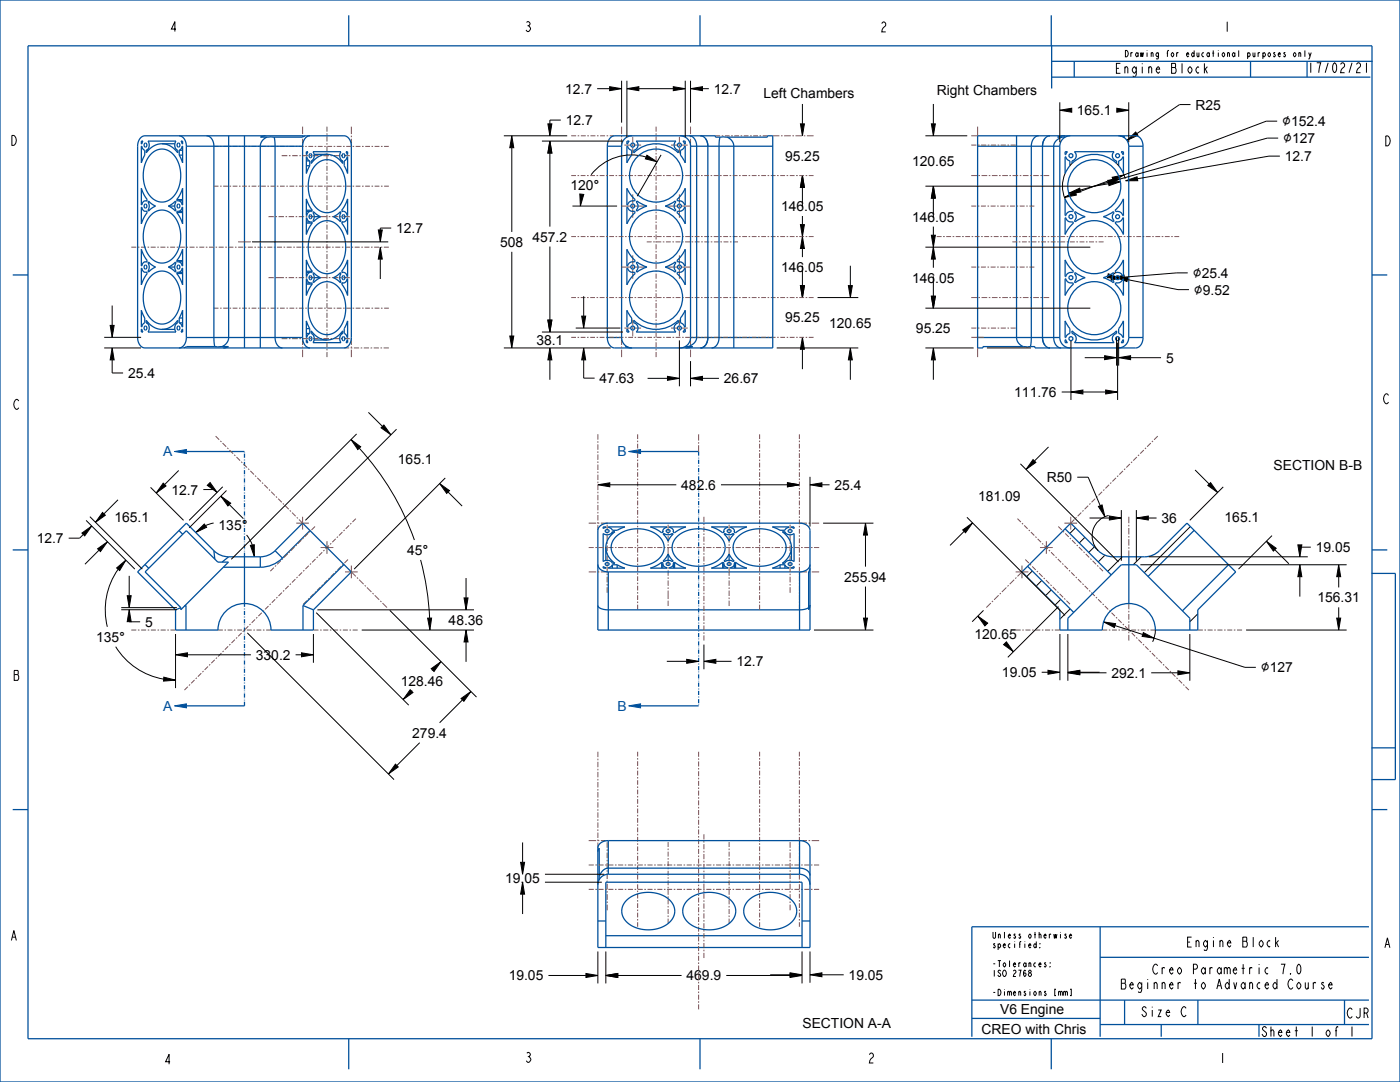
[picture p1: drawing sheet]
<svg xmlns="http://www.w3.org/2000/svg" width="559mm" height="432mm" viewBox="0 0 559 432" stroke-linecap="round" stroke-linejoin="round" font-family="sans-serif">
<defs><g id="words">
<g font-size="6">
<text x="511.8" y="50.3">⌀152.4</text>
<text x="512.2" y="57.1">⌀127</text>
<text x="476.1" y="110.9">⌀25.4</text>
<text x="476.5" y="117.6">⌀9.52</text>
<text x="503.2" y="268.3">⌀127</text>
</g>
<g font-size="5.5">
<text x="225.6" y="37.4">12.7</text>
<text x="284.9" y="37.4">12.7</text>
<text x="304.8" y="39">Left Chambers</text>
<text x="373.9" y="38">Right Chambers</text>
<text x="429.8" y="46">165.1</text>
<text x="477.2" y="43.7">R25</text>
<text x="225.8" y="49.9">12.7</text>
<text x="313.3" y="64.1">95.25</text>
<text x="512.9" y="64.3">12.7</text>
<text x="364.1" y="66.2">120.65</text>
<text x="227.7" y="75.7">120°</text>
<text x="311.8" y="84.2">146.05</text>
<text x="364.1" y="88.5">146.05</text>
<text x="158.1" y="93">12.7</text>
<text x="199.7" y="98.5">508</text>
<text x="212.5" y="96.4">457.2</text>
<text x="311.8" y="108.6">146.05</text>
<text x="364.1" y="112.8">146.05</text>
<text x="313.3" y="128.7">95.25</text>
<text x="330.9" y="130.8">120.65</text>
<text x="214.1" y="137.7">38.1</text>
<text x="365.6" y="132.9">95.25</text>
<text x="465.4" y="144.7">5</text>
<text x="51.1" y="150.8">25.4</text>
<text x="239.3" y="152.9">47.63</text>
<text x="288.9" y="153">26.67</text>
<text x="404.8" y="158.4">111.76</text>
<text x="158.8" y="185.2">165.1</text>
<text x="508.4" y="187.5">SECTION B-B</text>
<text x="68.4" y="197.4">12.7</text>
<text x="271.9" y="195.5">482.6</text>
<text x="333.1" y="195.5">25.4</text>
<text x="417.8" y="192.4">R50</text>
<text x="390.4" y="200">181.09</text>
<text x="45.7" y="208.5">165.1</text>
<text x="463.6" y="208.7">36</text>
<text x="488.8" y="208.3">165.1</text>
<text x="87.3" y="211.5">135°</text>
<text x="14.6" y="216.8">12.7</text>
<text x="162.5" y="221.5">45°</text>
<text x="525.2" y="220.3">19.05</text>
<text x="337" y="232.1">255.94</text>
<text x="525.9" y="240.4">156.31</text>
<text x="57.9" y="250.1">5</text>
<text x="179.1" y="249.4">48.36</text>
<text x="38.3" y="256.1">135°</text>
<text x="388.9" y="255">120.65</text>
<text x="102.1" y="263.3">330.2</text>
<text x="294" y="265.9">12.7</text>
<text x="160" y="273.6">128.46</text>
<text x="399.9" y="270.3">19.05</text>
<text x="443.6" y="270.5">292.1</text>
<text x="164.6" y="294.4">279.4</text>
<text x="201.7" y="352.5">19.05</text>
<text x="203" y="391.3">19.05</text>
<text x="274" y="391.3">469.9</text>
<text x="338.7" y="391">19.05</text>
<text x="399.2" y="404.6">V6 Engine</text>
<text x="320.3" y="410.4">SECTION A-A</text>
<text x="391.8" y="412.6">CREO with Chris</text>
</g>
<g font-size="5.5" fill="#00509b">
<text x="65.2" y="182.2">A</text>
<text x="246.5" y="182.2">B</text>
<text x="65.2" y="283.7">A</text>
<text x="246.5" y="283.7">B</text>
</g>
<g font-size="5.2">
<text x="67.6" y="12.6">4</text>
<text x="209.2" y="12.6">3</text>
<text x="351.1" y="12.7">2</text>
<text x="488.2" y="12.6">1</text>
<text x="444.8" y="29.3">Engine Block</text>
<text x="3.9" y="58">D</text>
<text x="552.3" y="58.2">D</text>
<text x="551.8" y="161.1">C</text>
<text x="5.1" y="163.4">C</text>
<text x="5.1" y="271.5">B</text>
<text x="3.9" y="375.3">A</text>
<text x="473.2" y="378">Engine Block</text>
<text x="552.2" y="378.2">A</text>
<text x="460.4" y="388.8">Creo Parametric 7.0</text>
<text x="448.1" y="394.7">Beginner to Advanced Course</text>
<text x="455.2" y="405.7">Size C</text>
<text x="537.3" y="406.3">CJR</text>
<text x="65.3" y="424.7">4</text>
<text x="209.3" y="424">3</text>
<text x="346.2" y="424.2">2</text>
<text x="486.4" y="424.2">1</text>
</g>
<g font-size="5.2" fill="#00509b">
<text x="521.6" y="29">17/02/21</text>
<text x="503.1" y="413.7">Sheet 1 of 1</text>
</g>
<g font-size="3.3">
<text x="448.7" y="22.7">Drawing for educational purposes only</text>
<text x="395.8" y="374.5">Unless otherwise</text>
<text x="395.8" y="378.3">specified:</text>
<text x="395.8" y="385.9">-Tolerances:</text>
<text x="395.8" y="389.7">ISO 2768</text>
<text x="395.8" y="397.3">-Dimensions [mm]</text>
</g>
</g></defs>
<path d="M250.9 180.2l4.8-.8v1.6z" fill="#00509b"/>
<path d="M250.9 180.2l4.8-.8v1.6z" fill="none" stroke="#00509b" stroke-width=".4"/>
<path d="M250.9 281.7l4.8-.8v1.6z" fill="#00509b"/>
<path d="M250.9 281.7l4.8-.8v1.6z" fill="none" stroke="#00509b" stroke-width=".4"/>
<path d="M69.6 281.7l4.8-.8v1.6z" fill="#00509b"/>
<path d="M69.6 281.7l4.8-.8v1.6z" fill="none" stroke="#00509b" stroke-width=".4"/>
<path d="M69.6 180.2l4.8-.8v1.6z" fill="#00509b"/>
<path d="M69.6 180.2l4.8-.8v1.6z" fill="none" stroke="#00509b" stroke-width=".4"/>
<g fill="none" stroke="#00509b" stroke-width=".51">
<path d="M0 0h558.8v431.8h-558.8zM11.2 18.3h536.4v396.2h-536.4zM139.2 6.1v12.2M279.4 6.1v12.2M419.6 6.1v12.2M419.8 18.2v17.1M419.8 30.8h127.2M419.8 24.5h128.1M428.8 24.5v6.3M499.1 24.5v6.3M56.4 58.3l.7 1.2 .7 .5v1.9l-1.4 3.1zM56.4 56.3h.7l-.5 1.2z"/>
<path d="M58.4 60h.8M64.7 57.4l-1.8 .2-1.6 .7-1.6 1.2-1.3 1.5v-1M64.7 57.4l1.7 .2 1.7 .7 1.5 1.2 1.3 1.5v-1l-.7-.6-.4-1.1v-1.1l.5-.9h-11.2l.4 1v1.1l-.4 1-.7 .6M64.7 57.4h5.1M71.4 54.2l1.2 .3 .9 .9 .7 1.4 .2 1.6M71.5 60l.7-.5 .7-1.2v6.7l-1.4-3.1M71.5 60v1.9M71.5 60h1.4M72.2 56.3h.7v1.2zM74.4 58.4v76.3M74.4 58.4h46.4M82.4 54.2l1.2 .3 .9 .9 .6 1.3 .3 1.5v76.5l.3 3.6"/>
<path d="M91.3 54.2v80.6l-.8 2.1-1.9 1.4M97.6 54.2v84.7M106 54.2l-2 .5h2.5M106.5 54.7h2.9M106.5 54.7l-1.8 1.5-.8 2v80.7M109.4 54.7h11.4l1.4-.5h15.2l1.5 .6 1 1.6 .3 1.9v76.4l-.4 2.1-1 1.5-1.4 .6-63.9-.1M109.4 54.7l.4 3.7v76.5l.2 1.5 .7 1.3 .9 .8 1.1 .4M120.8 58.4v76.3M121.7 54.3l-63.9-.1-1.4 .6-1.1 1.5-.4 2.1v76.3l.4 2 1 1.5 1.5 .7h15.1l1.5-.6h11.3M123.7 54.2l-1.1 .3-1 .9-.6 1.4-.2 1.6M242.4 58.4h5.7M242.4 58.4v76.3"/>
<path d="M248.1 58.4v76.3M250.2 58.3l1 1.3 .9 .4a5.1 5.1 0 0 1-1.3 3.9l-.6 1.1zM250.2 56.3h1l-.7 1.2h-.3zM252.3 54.2a4.2 4.2 0 0 0-4.2 4.2M254 56.3h15.8a2.12 2.12 0 0 0-.7 2.1 2.12 2.12 0 0 0 1.7 1.6v1a12.7 12.7 0 0 0-17.8 0v-1a2.12 2.12 0 0 0 1.6-1.6 2.12 2.12 0 0 0-.6-2.1zM271.5 54.2a4.2 4.2 0 0 1 4.1 4.2M272.6 56.3h.9v1.2zM273.3 58.3h.2v6.7l-.8-1.6a4.1 4.1 0 0 1-1.1-3.4l1.2-.8zM275.1 54.2l1.1 .3 1 .9 .6 1.3 .3 1.5v76.5l-.3 1.1-.7 1-2.4 1.5M275.6 58.4h32.8M275.6 58.4v76.3M279.6 54.2l.5 .1z"/>
<path d="M280.1 54.3l.9 .4 .8 .9 .7 2.8M281.6 55.3l.7 1.4 .2 1.7M282.5 58.4v76.3M287.4 54.7h2.9M287.4 54.7l-.4 3.7v76.5l-.3 1.5-.6 1.3-.9 .8-1.1 .4M287.4 54.7h-1.8v-.5h-40.4l-1.2 .4-.8 .9-.6 1.3-.2 1.6M290.3 54.7l1.8 1.5 .8 2v80.7M290.3 54.7h16v-.5h2.1v84.7h-63.1l-1.1-.4-.9-.9-.7-1.3-.2-1.6M390.2 58.4h32.8M405.7 54.2v80.6l.8 2.1 1.9 1.4M414.6 54.2l-1.1 .3-1 .9-.6 1.3-.3 1.5v76.5l-.3 3.6M416.1 58.4v76.3"/>
<path d="M417.1 55.3l-.8 1.4-.2 1.7M418.5 54.3l.6-.1-1.3 .4-1 1-.7 2.8M423 58.4v76.3M423.9 54.7h1.2M423.9 54.7l-2.4 1.5-.7 1.1-.2 1.1v76.5l.2 1.5 .7 1.3 .9 .8 1.1 .4M425 54.2l-2.9 .5h1.8M427.2 54.2a4.2 4.2 0 0 0-4.2 4.2M446.4 54.2a4.2 4.2 0 0 1 4.1 4.2M447 54.2l2 .5h-.6M450.5 58.4h5.7M450.5 58.4v76.3M456.2 58.4l-.2-1.6-.6-1.4-1-.9-1-.3h-63.2v84.7h2.1v-.6h16.1"/>
<path d="M456.2 58.4v76.3M56.4 75.1l1 2.4 1.4 2.2-.3 .5-.6-.1-.7 .4-.6 1.3zM60.2 61.5a6.2 6.2 0 0 1 10.4 2.2 13.1 13.1 0 0 1-2.8 16 6.3 6.3 0 0 1-9.3-3.6 13.7 13.7 0 0 1 1.7-14.6zM70.5 79.7l.3 .5 .4-.1M70.5 79.7l1.4-2 1-2.6v6.7l-.8-1.3-.9-.4M70.5 79.7h2.4M71.5 61.9h1.4M122.3 60.5h.6l-.4 1.2zM122.3 66.1h1.3M122.3 64.2h1.3M123.6 64.2l-.7-.5-.6-1.2v6.7l1.3-3.1M123.6 64.2v1.9"/>
<path d="M125.4 61.6h5.1M126.1 65.8a6.2 6.2 0 0 1 10.4 2.1 13.1 13.1 0 0 1-2.8 16 6.3 6.3 0 0 1-9.4-3.6 13.7 13.7 0 0 1 1.8-14.5zM130.5 61.6l1.7 .2 1.7 .7 1.5 1.2 1.4 1.5v-1M130.5 61.6l-1.7 .2-1.7 .7-1.5 1.2-1.4 1.5v-1l.8-.6 .4-1-.1-1.2-.4-.9h11.2l-.4 1-.1 1.2 .5 1 .7 .5M136 64.2h.8M138.1 60.5h.6v1.2zM138.6 62.5l.1 6.7-1.3-3.1v-1.9l.8-.6zM138.7 79.4l-.1 6.7-.6-1.3-.7-.4-.7 .1-.2-.6 1.4-2.1zM250.2 75.1a12.7 12.7 0 0 0 3.4 4.6l-.4 .5a2.12 2.12 0 0 0-2.7 1.6h-.3zM273.5 75.1v6.7h-.2a2.12 2.12 0 0 0-2.8-1.6l-.3-.5a12.7 12.7 0 0 0 3.3-4.6zM425.1 60.5h1l-.7 1.2h-.3zM425.1 62.5l1 1.3 .9 .4a5.1 5.1 0 0 1-1.3 3.9l-.6 1.1z"/>
<path d="M425.1 79.4a12.7 12.7 0 0 0 3.4 4.5l-.4 .6a2.12 2.12 0 0 0-2.7 1.6h-.3zM428.9 60.5h15.8a2.12 2.12 0 0 0-.7 2.2 2.12 2.12 0 0 0 1.7 1.5v1a12.7 12.7 0 0 0-17.8 0v-1a2.12 2.12 0 0 0 1.6-1.5 2.12 2.12 0 0 0-.6-2.2zM446.5 64.2l.9-.4 1-1.3v6.7l-.8-1.6a4.1 4.1 0 0 1-1.1-3.4zM447.5 60.5h.9v1.2zM448.4 79.4v6.7h-.2a2.12 2.12 0 0 0-2.8-1.6l-.3-.6a12.7 12.7 0 0 0 3.3-4.5zM56.4 99.5l1.1 2.5 1.3 2-.3 .6-.6-.1-.7 .4-.6 1.3zM56.4 82.7l.8 1.3 .7 .3 .6-.1 .3 .6-1.3 2-1.1 2.5zM58.1 84.4h.5M58.1 80.1h.5M59.1 80.6l.1-.4 2.9 2-2.9 2.1-.1-.5M59.1 80.6l.5 1.6-.5 1.6M59.1 83.8h.6"/>
<path d="M59.1 80.6h.6M60.2 85.9a6.2 6.2 0 0 1 10.4 2.1 13.1 13.1 0 0 1-2.8 16 6.3 6.3 0 0 1-9.3-3.6 13.7 13.7 0 0 1 1.7-14.5zM67.2 82.2l2.9-2 .2 .4-.6 1.6 .6 1.6-.2 .5zM67.2 82.2h2.5M70.5 84.8h2.4M71.2 84.4h1.7M71.2 80.1h1.7M71.2 84.4l-.4-.2-.3 .6M71.2 84.4l.9-.5 .8-1.2v6.6l-1-2.4-1.4-2.1M122.3 89h2.3M122.3 88.6h1.6M122.3 84.4h1.6"/>
<path d="M122.3 83.9h2.3M123.9 88.6l.5-.1 .2 .5M123.9 88.6l-.9-.4-.7-1.3v6.7l.9-2.4 1.4-2.2M124.6 83.9l-.2 .6-.5-.1M124.6 83.9l-1.3-2-1-2.5v6.7l.7-1.3 .9-.4M125.1 84.4l2.8 2.1-2.8 2-.2-.4 .5-1.6-.5-1.6zM125.4 86.5h2.5M126.1 90.1a6.2 6.2 0 0 1 10.4 2.2 13.1 13.1 0 0 1-2.8 15.9 6.3 6.3 0 0 1-9.4-3.6 13.7 13.7 0 0 1 1.8-14.5zM135.5 88.1h.6M135.5 84.9h.6M136.1 84.9l-.2-.5-2.8 2.1 2.8 2 .2-.4M136.1 84.9l-.5 1.6 .5 1.6"/>
<path d="M136.6 88.6h.5M136.6 84.4h.5M136.6 88.5l1.2-.2 .9-1.4v6.7l-1-2.6-1.3-2zM250.2 99.5a12.7 12.7 0 0 0 3.4 4.5l-.4 .6a2.12 2.12 0 0 0-2.7 1.6h-.3zM250.2 82.7h.3a2.12 2.12 0 0 0 2.7 1.5l.4 .6a12.7 12.7 0 0 0-3.4 4.5zM254.2 80.2l4 2-4 2.1-.2-.5a2.12 2.12 0 0 0 0-3.2zM265.5 82.2l4-2 .3 .4a2.12 2.12 0 0 0 0 3.2l-.3 .5zM270.5 84.2a2.12 2.12 0 0 0 2.8-1.5h.2v6.6a12.7 12.7 0 0 0-3.3-4.5zM273.5 99.5v6.7h-.2a2.12 2.12 0 0 0-2.8-1.6l-.3-.6a12.7 12.7 0 0 0 3.3-4.5zM425.1 86.9h.3a2.12 2.12 0 0 0 2.7 1.6l.4 .5a12.7 12.7 0 0 0-3.4 4.6zM429.1 84.4l4 2.1-4 2-.2-.4a2.12 2.12 0 0 0 0-3.2zM440.4 86.5l4-2.1 .3 .5a2.12 2.12 0 0 0 0 3.2l-.3 .4z"/>
<path d="M445.4 88.5a2.12 2.12 0 0 0 2.8-1.6h.2v6.7a12.7 12.7 0 0 0-3.3-4.6zM5.1 109.7h6.1M56.4 107l.8 1.3 .7 .4 .6-.1 .3 .5-1.4 2.2-1 2.4zM58.1 108.7h.5M58.1 104.5h.5M59.1 105l.1-.5 2.9 2.1-2.9 2-.1-.4M59.1 105l.5 1.6-.5 1.6M59.1 108.2h.6M59.1 105h.6M60.2 110.2a6.2 6.2 0 0 1 10.4 2.2 13.1 13.1 0 0 1-2.8 15.9 6.3 6.3 0 0 1-9.3-3.6 13.7 13.7 0 0 1 1.7-14.5zM67.2 106.6l2.9-2.1 .2 .5-.6 1.6 .6 1.6-.2 .4zM67.2 106.6h2.5"/>
<path d="M70.5 104l.3 .6 .4-.1M70.5 104l1.4-2.1 1-2.4v6.7l-.8-1.3-.9-.4M70.5 104h2.4M70.5 109.1h2.4M71.2 108.7l-.4-.1-.3 .5M71.2 108.7l.9-.4 .8-1.3v6.7l-1-2.5-1.4-2.1M71.2 108.7h1.7M71.2 104.5h1.7M122.3 113.4h2.3M122.3 112.9h1.6M122.3 108.7h1.6M122.3 108.2h2.3"/>
<path d="M123.9 112.9l.5-.1 .2 .6M123.9 112.9l-.9-.4-.7-1.3v6.7l1-2.5 1.3-2M124.6 108.2l-.2 .6-.5-.1M124.6 108.2l-1.4-2.1-.9-2.4v6.7l.7-1.3 .9-.4M125.1 108.8l2.8 2-2.8 2.1-.2-.5 .5-1.6-.5-1.6zM125.4 110.8h2.5M126.1 114.4a6.2 6.2 0 0 1 10.4 2.2 13.1 13.1 0 0 1-2.8 16 6.3 6.3 0 0 1-9.4-3.6 13.7 13.7 0 0 1 1.8-14.6zM135.5 109.2h.6M135.5 112.4h.6M136.1 109.2l-.2-.4-2.8 2 2.8 2.1 .2-.5M136.1 109.2l-.5 1.6 .5 1.6M136.6 112.9h.5"/>
<path d="M136.6 108.7h.5M136.6 112.8l1.2-.1 .9-1.5v6.7l-.9-2.4-1.4-2.1zM138.7 103.7l-.1 6.7-.6-1.3-.7-.4-.7 .1-.2-.6 1.3-2zM250.2 107h.3a2.12 2.12 0 0 0 2.7 1.6l.4 .5a12.7 12.7 0 0 0-3.4 4.6zM254.2 104.5l4 2.1-4 2-.2-.4a2.12 2.12 0 0 0 0-3.2zM265.5 106.6l4-2.1 .3 .5a2.12 2.12 0 0 0 0 3.2l-.3 .4zM270.5 108.6a2.12 2.12 0 0 0 2.8-1.6h.2v6.7a12.7 12.7 0 0 0-3.3-4.6zM425.1 103.7a12.7 12.7 0 0 0 3.4 4.5l-.4 .6a2.12 2.12 0 0 0-2.7 1.6h-.3zM425.1 111.2h.3a2.12 2.12 0 0 0 2.7 1.6l.4 .6a12.7 12.7 0 0 0-3.4 4.5zM429.1 108.8l4 2-4 2.1-.2-.5a2.12 2.12 0 0 0 0-3.2zM440.4 110.8l4-2 .3 .4a2.12 2.12 0 0 0 0 3.2l-.3 .5zM445.4 112.8a2.12 2.12 0 0 0 2.8-1.6h.2v6.7a12.7 12.7 0 0 0-3.3-4.5z"/>
<path d="M448.4 103.7v6.7h-.2a2.12 2.12 0 0 0-2.8-1.6l-.3-.6a12.7 12.7 0 0 0 3.3-4.5zM547.6 109.7h6.1M56.4 123.8l1.4 3.1v1.9l-.8 .6-.4 1.1zM56.4 131.3l.7 1.2h-.7zM58.4 128.8v-1l1.3 1.6 1.6 1.1 1.6 .7 1.8 .2M58.4 128.8l.7 .6 .4 1v1.1l-.4 1h11.2l-.5-.9v-1.1l.4-1 .7-.7v-1l-1.3 1.6-1.5 1.1-1.7 .7-1.7 .2M58.4 128.8h.8M64.7 131.4h5.1M71.5 126.9l1.4-3.1v6.7l-.7-1.2-.7-.5M71.5 128.8h1.4M71.5 126.9h1.4M71.5 126.9v1.9"/>
<path d="M72.7 131.3l.2 1.2h-.7zM74.4 134.7l-.2 1.6-.7 1.3-.9 .9-1.2 .4M74.4 134.7h46.4M85.7 138.3h2.9M88.6 138.3h2.6l-2.1 .6M120.8 134.7l.2 1.6 .6 1.3 1 .9 1.1 .4M122.3 135.6l.6 1.1h-.6zM122.3 133.1h1.3M122.3 131.1h1.3M123.6 131.1l-1.3-3v6.6l.6-1.1 .7-.5M123.6 131.1v2M125.4 135.7h5.1"/>
<path d="M136 133.1h.8M136.8 133.1v-1.1l-1.4 1.6-1.5 1.1-1.7 .7-1.7 .3M136.8 133.1l-.7 .5-.5 1 .1 1.2 .4 .9h-11.2l.4-.9 .1-1.1-.4-1-.8-.6v-1.1l1.4 1.6 1.5 1.1 1.7 .7 1.7 .3M138.6 135.6l.1 1.1h-.6zM138.7 128.1l-.1 6.6-.4-1-.8-.6v-2zM242.4 134.7h5.7M248.1 134.7a4.2 4.2 0 0 0 4.2 4.2M250.2 123.8l.9 1.6a4.1 4.1 0 0 1 1 3.4l-.9 .5-1 1.2zM250.2 131.3l1 1.2h-1zM250.2 138.3h-.6l2 .5M253 127.8a12.7 12.7 0 0 0 17.8 0v1a2.12 2.12 0 0 0-1.7 1.6 2.12 2.12 0 0 0 .7 2.1h-15.8a2.12 2.12 0 0 0 .6-2.1 2.12 2.12 0 0 0-1.6-1.6zM273.3 131.3h.2v1.2h-.9z"/>
<path d="M273.5 123.8v6.7l-1-1.2-.9-.5a5.1 5.1 0 0 1 1.4-3.9zM273.5 138.3h1.2M274.7 138.3h1.8l-2.9 .6M275.6 134.7a4.2 4.2 0 0 1-4.1 4.2M275.6 134.7h32.8M279.6 138.9l1.1-.4 1-.9-1 .9zM282.5 134.7l-.2 1.6-.6 1.3M282.5 134.7l-.2 1.5-.6 1.4M282.5 134.7h.1M390.2 134.7h32.8M408.4 138.3h2.9M416.1 134.7l.2 1.6 .8 1.5"/>
<path d="M416.1 134.7l.7 2.7 .8 .9 .9 .5M418.5 138.8l.6 .1zM423 134.7a4.2 4.2 0 0 0 4.2 4.2M425.1 128.1l.9 1.6a4.1 4.1 0 0 1 1 3.4l-.9 .4-1 1.2zM425.1 135.6l1 1.1h-1zM427.9 132a12.7 12.7 0 0 0 17.8 0v1.1a2.12 2.12 0 0 0-1.7 1.5 2.12 2.12 0 0 0 .7 2.1h-15.8a2.12 2.12 0 0 0 .6-2.1 2.12 2.12 0 0 0-1.6-1.5zM448.2 135.6h.2v1.1h-.9zM448.4 128.1v6.6l-1-1.2-.9-.4a5.1 5.1 0 0 1 1.4-4zM450.5 134.7a4.2 4.2 0 0 1-4.1 4.2M450.5 134.7h5.7M456.2 134.7l-.2 1.6-.6 1.2-.8 .9-1.1 .4-40.4 .1v-.6h-1.8M74.4 180.2h23.2"/>
<path d="M255.7 180.2h23.2M5.1 219.5h6.1M71.4 211.7l1.5 1.5M85.4 219.8a8.3 8.3 0 0 0 5.9 2.4M85.4 219.8l-11-11-19.5 19.4 15.2 15.2M85.4 219.8l.3 3.3M109.8 219.8a8.3 8.3 0 0 1-5.9 2.4M109.8 219.8l11-11 19.4 19.4-15.1 15.2M109.8 219.8l2.9 2.9M123.7 211.7l-11 11M239.4 210l1.4-.9 2-.3h76.4l2.3 .5 1.3 1 .5 1.3v39.8h-84.7v-39.7zM240.8 210.3l1.1 .2-1.1 .4z"/>
<path d="M241.8 218.5v5.1M242.8 210.3h6.6l-3.1 1.3h-1.9l-.5-.7zM244.4 212.2l-.5 .7-1 .5h-1.2l-.9-.5v11.2l.8-.4 1.2-.1 1 .4 .6 .8h1l-1.5-1.4-1.1-1.5-.8-1.7-.2-1.7M244.4 212.2h1l-1.5 1.4-1.1 1.5-.8 1.7-.2 1.7M244.4 212.2v.9M246 214.1a13.2 13.2 0 0 1 17.9 1 6.2 6.2 0 0 1-3 9.4 13.1 13.1 0 0 1-16-2.8 5.7 5.7 0 0 1 1.1-7.6zM259.6 210.3l6.7 .2-1.3 .5-.4 .7 .1 .7-.6 .2-2-1.3zM264.6 211.9v.5M265.1 212.9l-.5 .2 2.1 2.8 2-2.8-.4-.2M265.1 212.9l1.6 .5 1.6-.5M265.1 212.9v.6M267.1 210.3h6.7l-2.4 .9-2.2 1.4-.5-.2 .1-.7-.3-.6z"/>
<path d="M268.3 212.9v.6M268.8 211.9v.5M270.3 214.1a13.2 13.2 0 0 1 18 1 6.2 6.2 0 0 1-3.1 9.4 13.1 13.1 0 0 1-15.9-2.8 5.7 5.7 0 0 1 1-7.6zM283.9 210.3l6.7 .2-1.3 .5-.4 .7 .1 .7-.5 .2-2.2-1.4zM288.9 211.9v.5M289.4 212.9l-.4 .2 2 2.8 2.1-2.8-.5-.2M289.4 212.9l1.6 .5 1.6-.5M289.4 212.9v.6M291.4 210.3h6.7l-2.5 1-2 1.3-.6-.2 .1-.7-.3-.6zM292.6 212.9v.6M293.1 211.9v.5M294.7 214.1a13.2 13.2 0 0 1 17.9 1 6.2 6.2 0 0 1-3 9.4 13.1 13.1 0 0 1-16-2.8 5.7 5.7 0 0 1 1.1-7.6z"/>
<path d="M308.3 210.3l6.6 .2-1 .4-.6 .7h-1.9zM313.3 212.2h-1l1.5 1.4 1.1 1.5 .8 1.7 .2 1.7M313.3 212.2l.5 .7 1 .5h1.2l1-.5v11.2l-.9-.4-1.2-.1-1 .4-.6 .8h-1l1.5-1.4 1.1-1.5 .8-1.7 .2-1.7M313.3 212.2v.9M315.8 210.3h1.2v.6zM315.9 218.5v5.1M425.1 211l18.4 18.4M476.6 211.6l-18.4 18.4M547.6 219.5h6.1M57.9 225.3l1.5 1.5M57.9 228.2l16.5-16.4 12.5 12.5h4.3l-19 19v-.8zM89.1 226.4h14.8"/>
<path d="M91.3 222.2l-2.7 2.1M91.3 222.2h12.6M97.6 222.2v18.7M103.9 222.2v4.2M112.7 222.7a12.5 12.5 0 0 1-8.8 3.7M137.3 225.3l-16.4 16.3M238.6 225.3l.4 1.1 .9 1 1.3 .6 1.6 .2M240.8 226.1l1.1 .6h-1.1zM242.8 228.2v23.2M242.8 228.2h76.3M244.4 225.4l-.5 .7-1.1 .6h6.6l-3.1-1.3M244.4 225.4v1.3"/>
<path d="M244.4 225.4h1.9M246.3 225.4v1.3M264.1 224.4l.6 .2-.1 .5M264.1 224.4l-2.1 1.4-2.4 .9h6.7l-1.3-.7-.4-.9M264.1 224.4v2.3M264.6 225.1v1.6M266.7 221.1l2 2.8-.4 .2-1.6-.5-1.6 .5-.5-.2zM266.7 221.1v2.5M268.8 225.1v1.6M269.2 224.4l-.5 .2 .1 .5M269.2 224.4l2.1 1.3 2.5 1h-6.7l1.3-.7 .4-.9M269.2 224.4v2.3"/>
<path d="M288.5 224.4l.5 .2-.1 .5M288.5 224.4l-2.1 1.3-2.5 1h6.7l-1.3-.7-.4-.9M288.5 224.4v2.3M288.9 225.1v1.6M291 221.1l2.1 2.8-.5 .2-1.6-.5-1.6 .5-.4-.2zM291 221.1v2.5M293.1 225.1v1.6M293.6 224.4l-.6 .2 .1 .5M293.6 224.4l2.1 1.4 2.4 .9h-6.7l1.3-.7 .4-.9M293.6 224.4v2.3M311.4 225.4l-3.1 1.3h6.6l-1.1-.6-.5-.7M311.4 225.4h1.9"/>
<path d="M311.4 225.4v1.3M313.3 225.4v1.3M315.8 226.6l1.2-.5v.6zM319.1 228.2v23.2M323.3 226.8l-.5 1.4v15.1l.5-1.4M323.3 225.3l-.3 1.1-.9 1-1.4 .6-1.6 .2M407.9 228.2l19.5-19.4 11 11a8.3 8.3 0 0 0 5.9 2.4h12.6a8.3 8.3 0 0 0 5.9-2.4l11-11 19.4 19.4-15.1 15.2v8h-16.9a10.6 10.6 0 0 0-10.6-10.5 10.6 10.6 0 0 0-10.6 10.5h-16.9v-8zM410.2 226l18.4 18.4M450.6 222.2v18.7M490.4 225.4l-18.4 18.4M547.5 228.8h9.4v82.3h-9.4M72.2 242.5l-2.1 .9"/>
<path d="M74 241.5l.2 .1M74.2 241.6v9.8M74.2 241.6l-.6 .3M97.6 240.9a10.6 10.6 0 0 1 10.6 10.5h16.9v-8M97.6 240.9a10.6 10.6 0 0 0-10.6 10.5h-16.9v-8M120.9 241.6l4.2 1.8M120.9 241.6v9.8M238.6 241.6l.3 .7 .9 .5 3 .6h76.4l2.1-.3 1.5-.6M323.3 241.5v.4M323.3 241.6v.3M426.2 251.4v-4.7l21.4-21.3h6l21.3 21.3v4.7M74.4 281.7h23.2"/>
<path d="M255.7 281.7h23.2M547.5 298.4h9.4M5.1 323.1h6.1M238.6 339.9l.6-1.4v11.3M242.8 335.5l-1.6 .2-1.2 .6-1 .9-.4 1v39.9h84.7v-39.9l-.4-1-.9-.9-1.3-.6-1.6-.2M242.8 335.5v13.4M242.8 335.5h76.3M319.1 335.5v13.4M547.6 323.1h6.1M239.2 349.8v1.2M242.8 348.9a4.2 4.2 0 0 0-4.2 4.2M242.8 348.9h76.3"/>
<path d="M250.2 359.2a13.2 13.2 0 0 1 17.9 1 6.2 6.2 0 0 1-3 9.4 13.1 13.1 0 0 1-16-2.8 5.7 5.7 0 0 1 1.1-7.6zM274.6 359.2a13.2 13.2 0 0 1 17.9 1 6.2 6.2 0 0 1-3 9.4 13.1 13.1 0 0 1-16-2.8 5.7 5.7 0 0 1 1.1-7.6zM298.9 359.2a13.2 13.2 0 0 1 17.9 1 6.2 6.2 0 0 1-3 9.4 13.1 13.1 0 0 1-16-2.8 5.7 5.7 0 0 1 1.1-7.6zM319.1 348.9a4.2 4.2 0 0 1 4.2 4.2M323.3 349.4l-.3-1.1-.9-.9-1.3-.7-1.5-.2h-76.5l-1.1 .2-1 .7-1.5 2.4M238.6 367.5h3.2M241.8 378.1v-26h78.3v26M241.8 373.4h78.3M320.1 367.5h3.2M439.1 369.9v43.8M546.4 369.9h-158.5v43.8M387.9 399.1h158.5"/>
<path d="M439.1 382h107.3M448.9 399.1v9.8M478.1 399.1v9.8M536.7 399.1v9.8M139.2 414.5v12.2M279.4 414.5v12.2M387.9 406.4h51.2M419.6 414.5v12.2M439.1 408.9h107.3M463.5 408.9v4.8"/>
<circle cx="58.1" cy="58" r=".7"/>
<circle cx="71.2" cy="58" r=".7"/>
<circle cx="252.6" cy="57.9" r=".79"/>
<circle cx="271.2" cy="57.9" r=".79"/>
<circle cx="123.9" cy="62" r=".7"/>
<circle cx="137.1" cy="62" r=".7"/>
<circle cx="261.9" cy="70.1" r="10.6"/>
<circle cx="427.5" cy="62.1" r=".79"/>
<circle cx="436.8" cy="74.3" r="10.6"/>
<circle cx="446.1" cy="62.1" r=".79"/>
<circle cx="58.1" cy="82.3" r=".7"/>
<circle cx="71.2" cy="82.3" r=".7"/>
<circle cx="123.9" cy="86.4" r=".7"/>
<circle cx="137.1" cy="86.4" r=".7"/>
<circle cx="252.6" cy="82.2" r=".79"/>
<circle cx="261.9" cy="94.4" r="10.6"/>
<circle cx="271.2" cy="82.2" r=".79"/>
<circle cx="427.5" cy="86.5" r=".79"/>
<circle cx="436.8" cy="98.6" r="10.6"/>
<circle cx="446.1" cy="86.5" r=".79"/>
<circle cx="58.1" cy="106.7" r=".7"/>
<circle cx="71.2" cy="106.7" r=".7"/>
<circle cx="123.9" cy="110.7" r=".7"/>
<circle cx="137.1" cy="110.7" r=".7"/>
<circle cx="252.6" cy="106.6" r=".79"/>
<circle cx="261.9" cy="118.7" r="10.6"/>
<circle cx="271.2" cy="106.6" r=".79"/>
<circle cx="427.5" cy="110.8" r=".79"/>
<circle cx="446.1" cy="110.8" r=".79"/>
<circle cx="58.1" cy="131" r=".7"/>
<circle cx="71.2" cy="131" r=".7"/>
<circle cx="123.9" cy="135.1" r=".7"/>
<circle cx="137.1" cy="135.1" r=".7"/>
<circle cx="252.6" cy="130.9" r=".79"/>
<circle cx="271.2" cy="130.9" r=".79"/>
<circle cx="427.5" cy="135.2" r=".79"/>
<circle cx="436.8" cy="123" r="10.6"/>
<circle cx="446.1" cy="135.2" r=".79"/>
<circle cx="242.2" cy="211.9" r=".7"/>
<circle cx="266.6" cy="211.9" r=".7"/>
<circle cx="290.9" cy="211.9" r=".7"/>
<circle cx="315.3" cy="211.9" r=".7"/>
<circle cx="242.2" cy="225.1" r=".7"/>
<circle cx="266.6" cy="225.1" r=".7"/>
<circle cx="290.9" cy="225.1" r=".7"/>
<circle cx="315.3" cy="225.1" r=".7"/>
</g>
<path d="M278.9 180.2v101.5M97.6 222.2v-42M97.6 281.7v-40.8" fill="none" stroke="#00509b" stroke-width=".51" stroke-dasharray="1.6 .5 .2 .3 .2 .5" stroke-linecap="butt"/>
<g fill="none" stroke="#000" stroke-width=".4">
<path d="M238.3 35.4h5M243.3 34.6l4.8 .8-4.8 .8zM248.1 32.2v16.7M250.2 35.4l4.8-.8v1.6zM250.2 32.2v22.5M255 35.4h18.5M268.7 34.6l4.8 .8-4.8 .8zM273.5 32.2v22.5M275.6 35.4l4.8-.8v1.6zM275.6 32.2v16.7M280.4 35.4h2.5M523.4 21l-.5 1.5"/>
<path d="M201.1 54.2h25.3M204.3 54.2l.8 4.8h-1.6zM204.3 59v33.6M216.3 56.3h32.3M218.7 49.4h1.6l-.8 4.8zM219.5 56.3l.8 4.8h-1.6zM223.8 47.9h-4.3v1.5M319.5 49.4h1.6l-.8 4.8zM320.3 41.5v7.9M369.4 54.2h16.7M371.7 49.4h1.6l-.8 4.8zM372.5 41.5v7.9"/>
<path d="M423 44l4.8-.8v1.6zM423 40.8v16M427.8 44h.1M445.7 44h.1M445.8 43.2l4.7 .8-4.7 .8zM449.8 56l3.5-3.3 .9 1.3zM450.5 40.8v16M475.2 41.7h-4.4l-17.1 11.6M509.8 48.4h-4.4l-56.7 21.4M510.2 55.1h-4.4l-58.8 16.4M219.5 61.1v29.3M231.4 77.4l1.6 .2-1.3 4.6z"/>
<path d="M257.9 62.7a20.4 20.4 0 0 0-22 7M258.2 61.9l4.1 2.7-4.7-1.2zM263.9 61.8l-9.6 16.5M320.3 70.1l.8 4.7h-1.6zM320.3 74.8v8M369.4 74.3h65.8M372.5 74.3l.8 4.8h-1.6zM372.5 79.1v7.9M424.9 78.8l4.2-2.4 .5 1.4zM425.1 69.2a12.7 12.7 0 0 0 0 10.2M426.6 77.1l4.4-2 .4 1.5zM427.9 65.2l-.9 .9"/>
<path d="M442.2 72l4.8-.5-4.4 2zM442.4 72.5h4.8l-4.6 1.6zM442.4 72.7l-11.2 3.2M442.5 73.3l-7.8 1.4M443.9 70.8l4.8-1-4.2 2.4zM444.2 71.5l-14.9 5.6M445.7 65.2l.8 .9M448.4 69.2l.7 2.1M449.3 72.1l4.5-1.5 .3 1.5zM510.9 62.3h-4.4l-52.5 9M100.6 96.5h54.4M151 91.8h1.6l-.8 4.7z"/>
<path d="M151.8 98.6l.8 4.8h-1.6zM156.2 91h-4.4v.8M219.5 98.4v29.3M228.5 82.2h17.8M319.5 89.6h1.6l-.8 4.8zM320.3 94.4l.8 4.8h-1.6zM320.3 86.2v3.4M320.3 94.4v8.2M369.4 98.6h65.8M371.7 93.9h1.6l-.8 4.7zM372.5 98.6l.8 4.8h-1.6zM372.5 90.4v3.5"/>
<path d="M372.5 98.6v8.2M151.8 103.4v7.9M204.3 100.5v33.6M233 118.2v8M319.5 114h1.6l-.8 4.7zM320.3 106v8M326.3 118.7h16.3M338.6 114h1.6l-.8 4.7zM339.4 106v8M371.7 118.2h1.6l-.8 4.8zM372.5 110.3v7.9M442.3 109.3l4.6 1.7-4.9-.2z"/>
<path d="M443.4 110.2l4.8 .4-4.7 1.2zM444 111l4.7-1.2 .1 1.6zM445.3 110.7l4.8 .1-.3 1.6zM445.4 108.8l-.7 .4M448.2 110.4v.8M450 111.6l20.2 4h4.4M474.1 108.9h-4.4l-21 1.7M41.6 138.9h14.7M41.6 134.6h14.7M44 129.9h1.6l-.8 4.7zM44.8 138.9l.8 4.7h-1.6zM44.8 121.9v8"/>
<path d="M201.1 138.9h42.7M203.5 134.1h1.6l-.8 4.8zM216.3 132.5h32.3M218.7 127.7h1.6l-.8 4.8zM219.5 138.9l.8 4.7h-1.6zM229.8 130.9h17.8M232.2 126.2h1.6l-.8 4.7zM233 138.9l.8 4.7h-1.6zM271.2 135.8v18.4M310 138.9h32.6M320.3 134.6l.8 4.8h-1.6zM320.3 139.4v7.9"/>
<path d="M339.4 138.9l.8 4.7h-1.6zM369.4 138.9h19.2M369.4 123h65.8M372.5 138.9l.8 4.7h-1.6zM393.9 138.9h17.6M427.5 135.9v23.7M445.7 134.7v11.2M446.1 136.7v22.9M446.5 134.7v11.2M44.8 143.6v5.3h4.3M219.5 143.6v8M233 143.6v7.3h4.3"/>
<path d="M258.5 151h7.9M266.4 150.2l4.8 .8-4.8 .8zM275.6 151l4.8-.8v1.6zM275.6 144.1v10.1M280.4 151h6.6M339.4 143.6v8M372.5 143.6v8M423.8 156.4h3.7M427.5 156.4l4.7-.8v1.6zM432.2 156.4h9.1M433 142.7h7.9M440.9 142l4.8 .7-4.8 .8z"/>
<path d="M441.3 155.6l4.8 .8-4.8 .8zM446.5 142.7l4.8-.7v1.5zM451.3 142.7h12.1M140.1 175.4l3.9 2.9-1.2 1.1zM142.3 173.2l-50 50M143.4 178.9a107.5 107.5 0 0 1 22 36.6M147 164.6l5.7 5.6M153.2 169.6l2.8 3.9-3.9-2.8zM158.3 171.3l-36.4 36.4M418.5 178.4l-5.6 5.6M47.1 199.5l-5.6 5.6M60.1 194.5l13.2 13.2"/>
<path d="M65.2 192.8l1.1 1.1-4 2.8zM71.3 187.8l-5.6 5.6M81.2 195.4h4.3M83.9 192.6l2.8 3.9-4-2.8zM88.2 198l3.9 2.8-1.1 1.1zM88.9 194.3l-13.4 13.4M90.4 195.8l-14.9 14.8M175.5 193l3.9 2.8-1.1 1.1zM177.7 190.7l-36.3 36.4M178.9 196.4l5.6 5.6M238.6 193.5l4.8-.8v1.6zM243.4 193.5h26.5"/>
<path d="M287.8 193.5h26.5M314.3 192.7l4.8 .8-4.8 .8zM323.3 193.5l4.8-.8v1.6zM323.3 190.3v19.8M328.1 193.5h3M407.3 185.1l39.1 39.2M412.3 183.4l1.2 1.1-4 2.8zM430 190.4h4.3l4.9 11.4M477 187.6l5.6 5.6M482.1 193.7l1.1-1.1 2.8 3.9zM488.2 194.3l-13.3 13.4M32.7 212.7l3.9-2.8-2.8 4z"/>
<path d="M33.3 213.3l-1.5 1.5h-4.4M34.4 207.7l19.4 19.4M35.9 206.2l20.9 20.9M39 219l3.9-2.8-2.8 3.9zM39.5 219.6l-5.6 5.6M40.9 204.5l1.1 1.1-3.9 2.8zM78.1 212.5l3.5-3.4 .9 1.3zM85.3 208.7l-3.3 1.1M91.5 201.4l5.6 5.6M98.4 213.5l2.3 4M99.9 217.7l1.6-.3v4.8zM328.5 208.8h20.1"/>
<path d="M345.4 208.8l.8 4.7h-1.5zM345.4 213.5v12.6M384.3 211.5l3.9-2.8-2.8 3.9zM384.8 212l-5.6 5.7M385.9 206.4l39.2 39.2M429.3 210.7l-2.3 2.2M433 214.4l-2.2 2.3M434.9 206.7h7.9M436.8 218.2l-2.2 2.3M438.4 202.1l1.5-.6 1.1 4.7zM442.5 205.7a8.3 8.3 0 0 0-4.1 14.1M442.8 205.9l4.8 .8-4.8 .8z"/>
<path d="M447.6 203.6v20.2M453.6 206.7l4.7-.8v1.6zM453.6 203.6v20.2M458.3 206.7h3.3M475.1 210.1l-18.4 18.4M505.5 216l3.9 2.8-1.1 1.1zM507.7 213.8l-13.4 13.3M508.8 219.4l5.6 5.6M518 217.4h1.6l-.8 4.8zM518.8 218.4h4.4M46.6 226.7l3.6-3.2-2.4 4.2zM47.2 227.2a28.1 28.1 0 0 0-4.4 22.9"/>
<path d="M50.8 237.7h1.6l-.8 4.8zM51.6 229.8v7.9M167.9 223.5l2.5 12.2 1.1 11M185.2 238.6h1.6l-.8 4.8zM186 230.7v7.9M345.4 234.1v12.6M412 227.9l-2.2 2.2M415.8 231.7l-2.2 2.2M419.6 235.4l-2.2 2.3M423.4 239.2l-2.3 2.3M441 221.6l-2.7 2.6M447.9 222.2l-5.8 5.8"/>
<path d="M455.2 225.4h82.3M455.5 222.2l-3.2 3.2M458.5 222.2h63.5M518.8 225.4l.8 4.7h-1.6zM518.8 230.1v8M534.3 225.4l.8 4.7h-1.6zM534.3 230.1v4.3M46.2 258.1a28.1 28.1 0 0 0 19.1 12.9M48.4 243.3h22.2M48.4 242.5h22.2M51.6 243.3l.8 4.8h-1.6zM51.6 248.1h4.3"/>
<path d="M70.1 253v21.6M98.7 252.6l58.6 58.5M125.1 253v11.5M126.2 244.5l36.9 36.9M126.7 243.4h62.5M144.4 251.4h44.8M155.6 243.6l34.6 34.6M170.7 246.7h1.6l-.7 4.7zM186 251.4l.8 4.8h-1.6zM186 256.2v7.9M281 257.2v9.9M324.9 251.4h23.7"/>
<path d="M344.7 246.7h1.5l-.8 4.7zM390.3 245.9l3.9 2.8-1.1 1.1zM392.6 243.6l-4.6 4.5M401.7 256.1l2.8 4-3.9-2.8zM422.5 242.1l-20.2 20.2M423.1 253v18.5M426.2 253v18.7M427.2 243l-4.1 4.1M440.5 248.2l4.8 .7-.5 1.5zM445 249.7l11.1 3.5M456.4 252.5l4.2 2.2-4.7-.7zM460.6 254.7l36.3 11.6h4.4"/>
<path d="M461.2 251.4l-.3 2.1-.8 2.6M474.9 253v18.7M478.1 245l-3.2 3.1M497.4 251.4h40.1M533.5 246.7h1.6l-.8 4.7zM534.3 242.4v4.3M65.4 270.2l4.7 1.2-4.8 .4zM70.1 261.3l4.7-.8v1.6zM74.8 261.3h25.3M118 261.3h2.3M120.3 260.5l4.8 .8-4.8 .8zM163.7 275.2l1.1 1.2-3.9 2.8z"/>
<path d="M164.5 275.6l-.2 .2M172.1 266.8l3.9-2.8-2.8 4zM172.7 267.4l-.3 .2M184 278.8l4-2.8-2.9 3.9zM184.6 279.3l-9.1 9.1M266.2 263.9h7.9M274.1 263.1l4.8 .8-4.8 .8zM281 263.9l4.7-.8v1.6zM285.7 263.9h6.3M415.8 268.3h2.5M418.3 267.5l4.8 .8-4.8 .8zM426.2 268.5l4.8-.8v1.6z"/>
<path d="M426.2 268.3l4.8-.8v1.6zM431 268.5h10.7M431 268.3h7.9M459.5 268.5h10.6M470.1 267.7l4.8 .8-4.8 .8zM167.5 296.4l-9.1 9.1M157.8 305l1.2 1.1-4 2.8zM208.6 336.2v7.9M207.8 344.1h1.6l-.8 4.8zM208.6 352.1l.8 4.7h-1.6zM208.6 356.8v8M217.5 352.1h22.7"/>
<path d="M217.5 348.9h23.7M238.6 379.7v12.8M241.8 379.7v12.8M320.1 379.7v12.8M323.3 379.7v12.5M218.9 389.3h15M233.9 388.5l4.7 .8-4.7 .8zM241.8 389.3l4.8-.8v1.6zM246.6 389.3h25.4M289.9 389.3h25.5M307.4 389h8M315.4 388.2l4.7 .8-4.7 .8z"/>
<path d="M315.4 388.5l4.7 .8-4.7 .8zM323.3 389l4.8-.8v1.6zM328.1 389h8.7"/>
</g>
<g fill="#000">
<path d="M243.3 34.6l4.8 .8-4.8 .8zM250.2 35.4l4.8-.8v1.6zM268.7 34.6l4.8 .8-4.8 .8zM275.6 35.4l4.8-.8v1.6zM204.3 54.2l.8 4.8h-1.6zM219.5 56.3l.8 4.8h-1.6zM218.7 49.4h1.6l-.8 4.8zM319.5 49.4h1.6l-.8 4.8zM371.7 49.4h1.6l-.8 4.8zM423 44l4.8-.8v1.6zM449.8 56l3.5-3.3 .9 1.3zM445.8 43.2l4.7 .8-4.7 .8z"/>
<path d="M258.2 61.9l4.1 2.7-4.7-1.2zM320.3 70.1l.8 4.7h-1.6zM372.5 74.3l.8 4.8h-1.6zM424.9 78.8l4.2-2.4 .5 1.4zM426.6 77.1l4.4-2 .4 1.5zM442.2 72l4.8-.5-4.4 2zM442.4 72.5h4.8l-4.6 1.6zM443.9 70.8l4.8-1-4.2 2.4zM449.3 72.1l4.5-1.5 .3 1.5zM151 91.8h1.6l-.8 4.7zM151.8 98.6l.8 4.8h-1.6zM231.4 77.4l1.6 .2-1.3 4.6z"/>
<path d="M320.3 94.4l.8 4.8h-1.6zM319.5 89.6h1.6l-.8 4.8zM372.5 98.6l.8 4.8h-1.6zM371.7 93.9h1.6l-.8 4.7zM319.5 114h1.6l-.8 4.7zM338.6 114h1.6l-.8 4.7zM444 111l4.7-1.2 .1 1.6zM445.3 110.7l4.8 .1-.3 1.6zM442.3 109.3l4.6 1.7-4.9-.2zM443.4 110.2l4.8 .4-4.7 1.2zM44 129.9h1.6l-.8 4.7zM44.8 138.9l.8 4.7h-1.6z"/>
<path d="M203.5 134.1h1.6l-.8 4.8zM218.7 127.7h1.6l-.8 4.8zM219.5 138.9l.8 4.7h-1.6zM232.2 126.2h1.6l-.8 4.7zM233 138.9l.8 4.7h-1.6zM320.3 134.6l.8 4.8h-1.6zM339.4 138.9l.8 4.7h-1.6zM371.7 118.2h1.6l-.8 4.8zM372.5 138.9l.8 4.7h-1.6zM266.4 150.2l4.8 .8-4.8 .8zM275.6 151l4.8-.8v1.6zM427.5 156.4l4.7-.8v1.6z"/>
<path d="M440.9 142l4.8 .7-4.8 .8zM441.3 155.6l4.8 .8-4.8 .8zM446.5 142.7l4.8-.7v1.5zM140.1 175.4l3.9 2.9-1.2 1.1zM153.2 169.6l2.8 3.9-3.9-2.8zM65.2 192.8l1.1 1.1-4 2.8zM83.9 192.6l2.8 3.9-4-2.8zM88.2 198l3.9 2.8-1.1 1.1zM175.5 193l3.9 2.8-1.1 1.1zM238.6 193.5l4.8-.8v1.6zM314.3 192.7l4.8 .8-4.8 .8zM323.3 193.5l4.8-.8v1.6z"/>
<path d="M412.3 183.4l1.2 1.1-4 2.8zM482.1 193.7l1.1-1.1 2.8 3.9zM32.7 212.7l3.9-2.8-2.8 4zM40.9 204.5l1.1 1.1-3.9 2.8zM39 219l3.9-2.8-2.8 3.9zM78.1 212.5l3.5-3.4 .9 1.3zM345.4 208.8l.8 4.7h-1.5zM384.3 211.5l3.9-2.8-2.8 3.9zM438.4 202.1l1.5-.6 1.1 4.7zM442.8 205.9l4.8 .8-4.8 .8zM453.6 206.7l4.7-.8v1.6zM505.5 216l3.9 2.8-1.1 1.1z"/>
<path d="M46.6 226.7l3.6-3.2-2.4 4.2zM99.9 217.7l1.6-.3v4.8zM518.8 225.4l.8 4.7h-1.6zM518 217.4h1.6l-.8 4.8zM534.3 225.4l.8 4.7h-1.6zM51.6 243.3l.8 4.8h-1.6zM50.8 237.7h1.6l-.8 4.8zM170.7 246.7h1.6l-.7 4.7zM186 251.4l.8 4.8h-1.6zM185.2 238.6h1.6l-.8 4.8zM344.7 246.7h1.5l-.8 4.7zM390.3 245.9l3.9 2.8-1.1 1.1z"/>
<path d="M440.5 248.2l4.8 .7-.5 1.5zM456.4 252.5l4.2 2.2-4.7-.7zM533.5 246.7h1.6l-.8 4.7zM70.1 261.3l4.7-.8v1.6zM65.4 270.2l4.7 1.2-4.8 .4zM120.3 260.5l4.8 .8-4.8 .8zM163.7 275.2l1.1 1.2-3.9 2.8zM172.1 266.8l3.9-2.8-2.8 4zM184 278.8l4-2.8-2.9 3.9zM274.1 263.1l4.8 .8-4.8 .8zM281 263.9l4.7-.8v1.6zM401.7 256.1l2.8 4-3.9-2.8z"/>
<path d="M418.3 267.5l4.8 .8-4.8 .8zM426.2 268.5l4.8-.8v1.6zM426.2 268.3l4.8-.8v1.6zM470.1 267.7l4.8 .8-4.8 .8zM157.8 305l1.2 1.1-4 2.8zM208.6 352.1l.8 4.7h-1.6zM207.8 344.1h1.6l-.8 4.8zM233.9 388.5l4.7 .8-4.7 .8zM241.8 389.3l4.8-.8v1.6zM315.4 388.2l4.7 .8-4.7 .8zM315.4 388.5l4.7 .8-4.7 .8zM323.3 389l4.8-.8v1.6z"/>
</g>
<g fill="none" stroke="#785055" stroke-width=".4">
<path d="M85.3 58.4h1.9M87.8 58.4h.7M89.1 58.4h1.9M91.6 58.4h.6M92.9 58.4h1.9M95.4 58.4h.6M96.6 58.4h1.9M99.2 58.4h.6M100.4 58.4h1.9M103 58.4h.6M104.2 58.4h1.9M106.7 58.4h.7"/>
<path d="M108 58.4h1.9M110.5 58.4h.6M111.8 58.4h1.9M114.3 58.4h.6M115.5 58.4h1.9M118.1 58.4h.6M119.3 58.4h1.9M120.8 50.5v3M120.8 54.1v.7M120.8 55.4v3M121.8 58.4h.7M123.1 58.4h1.9"/>
<path d="M125.6 58.4h.6M126.9 58.4h1.9M129.4 58.4h.6M130.5 50.5v2.1M130.5 53.2v.6M130.5 54.4v2.1M130.5 57.1v.6M130.5 58.4v2M130.6 58.4h1.9M133.2 58.4h.6M134.4 58.4h1.9M136.9 58.4h.7"/>
<path d="M138.2 58.4h1.9M140.2 50.5v3M140.2 54.1v.7M140.2 55.4v3M140.7 58.4h.7M142 58.4h1.9M144.5 58.4h.6M145.8 58.4h1.9M148.3 58.4h.6M149.5 58.4h1.9M152.1 58.4h.6M153.3 58.4h1.9"/>
<path d="M228 54.2h2M230.6 54.2h.6M231.8 54.2h2M234.4 54.2h.7M235.7 54.2h2M238.3 54.2h.6M239.5 54.2h2M242.1 54.2h.7M243.4 54.2h2M248.1 50.5v3M248.1 54.1v.7M248.1 55.4v3"/>
<path d="M249.2 57.9h2.4M252.2 57.9h.7M252.6 54.6v2.4M252.6 57.6v.6M252.6 58.8v2.4M253.5 57.9h2.4M261.9 50.5v2.1M261.9 53.2v.6M261.9 54.4v2.1M261.9 57.1v.6M261.9 58.4v2M267.8 57.9h2.4"/>
<path d="M270.9 57.9h.6M271.2 54.6v2.4M271.2 57.6v.6M271.2 58.8v2.4M272.1 57.9h2.4M275.6 50.5v3M275.6 54.1v.7M275.6 55.4v3M285.6 54.2h1.9M288.1 54.2h.6M289.3 54.2h1.9M291.8 54.2h.7"/>
<path d="M293.1 54.2h1.9M295.6 54.2h.6M296.9 54.2h1.9M299.4 54.2h.6M300.6 54.2h1.9M303.2 54.2h.6M304.4 54.2h1.9M308.4 54.2h2.7M311.7 54.2h.6M313 54.2h2.6M316.3 54.2h.6M317.5 54.2h2.7"/>
<path d="M320.8 54.2h.6M322.1 54.2h2.6M387.7 57.9h2M390.2 50.5v3.7h-2.5M390.3 57.9h.7M391.6 57.9h2M394.3 57.9h.6M395.5 57.9h2.1M398.2 57.9h.6M399.4 57.9h2.1M402.1 57.9h.6M403.4 57.9h2"/>
<path d="M85.3 74.3h1.9M87.8 74.3h.7M89.1 74.3h1.9M91.6 74.3h.6M92.9 74.3h1.9M95.4 74.3h.6M96.6 74.3h1.9M99.2 74.3h.6M100.4 74.3h1.9M103 74.3h.6M104.2 74.3h1.9M106.7 74.3h.7"/>
<path d="M108 74.3h1.9M110.5 74.3h.6M111.8 74.3h1.9M112.4 62.1h2.3M114.3 74.3h.6M115.3 62.1h.7M115.5 74.3h1.9M116.6 62.1h2.3M118.1 74.3h.6M119.3 74.3h1.9M119.5 62.1h.6M120.7 62.1h2.3"/>
<path d="M121.8 74.3h.7M123.1 74.3h1.9M123.6 62.1h.7M124.9 62.1h2.3M125.6 74.3h.6M126.9 74.3h1.9M127.8 62.1h.6M129 62.1h2.3M129.4 74.3h.6M130.5 61v.6M130.5 62.3v2M130.5 64.9v.7"/>
<path d="M130.5 66.2v2M130.5 68.8v.7M130.5 70.1v2M130.5 72.7v.7M130.5 74v2M130.5 76.7v.6M130.5 77.9v2M130.6 74.3h1.9M132 62.1h.6M133.2 74.3h.6M133.2 62.1h2.3M134.4 74.3h1.9"/>
<path d="M136.1 62.1h.6M136.9 74.3h.7M137.4 62.1h2.2M138.2 74.3h1.9M140.7 74.3h.7M142 74.3h1.9M144.5 74.3h.6M145.8 74.3h1.9M148.3 74.3h.6M149.5 74.3h1.9M152.1 74.3h.6M153.3 74.3h1.9"/>
<path d="M228 70.1h1.9M230.5 70.1h.7M231.8 70.1h1.9M234.3 70.1h.6M235.6 70.1h1.9M238.1 70.1h.6M239.4 70.1h1.9M241.9 70.1h.6M243.2 70.1h1.9M245.7 70.1h.6M247 70.1h1.9M249.5 70.1h.6"/>
<path d="M250.7 70.1h2M252.6 77.6v3.7M253.3 70.1h.6M254.5 70.1h2M257.1 70.1h.6M258.3 70.1h1.9M260.9 70.1h.6M261.9 61v.6M261.9 62.3v2M261.9 64.9v.7M261.9 66.2v2M261.9 68.8v.7"/>
<path d="M261.9 70.1v2M261.9 72.7v.7M261.9 74v2M261.9 76.7v.6M261.9 77.9v2M262.1 70.1h1.9M264.7 70.1h.6M265.9 70.1h1.9M268.5 70.1h.6M269.7 70.1h1.9M271.2 77.6v3.7M272.3 70.1h.6"/>
<path d="M273.5 70.1h1.9M276 70.1h.7M277.3 70.1h1.9M279.8 70.1h.7M281.1 70.1h1.9M283.6 70.1h.7M284.9 70.1h1.9M287.4 70.1h.6M288.7 70.1h1.9M291.2 70.1h.6M292.5 70.1h1.9M295 70.1h.6"/>
<path d="M296.3 70.1h1.9M298.8 70.1h.6M300.1 70.1h1.9M302.6 70.1h.6M303.8 70.1h2M306.4 70.1h.6M307.6 70.1h2M310.2 70.1h.6M311.4 70.1h2M314 70.1h.6M315.2 70.1h1.9M317.8 70.1h.6"/>
<path d="M319 70.1h1.9M321.6 70.1h.6M322.8 70.1h1.9M387.7 70.1h2.2M390.5 70.1h.7M391.8 70.1h2.2M394.7 70.1h.6M395.9 70.1h2.3M398.8 70.1h.6M400 70.1h2.3M402.9 70.1h.6M404.2 70.1h2.2"/>
<path d="M407 70.1h.7M408.3 70.1h2.2M411.2 70.1h.6M412.4 70.1h2.2M415.3 70.1h.6M416.5 70.1h2.3M52.4 98.6h2M55 98.6h.6M56.3 98.6h2M58.9 98.6h.6M60.1 98.6h2M62.8 98.6h.6"/>
<path d="M64 98.6h2M66.6 98.6h.7M67.9 98.6h2M70.5 98.6h.6M71.8 98.6h2M74.4 98.6h.6M75.7 98.6h2M78.3 98.6h.6M79.5 98.6h2M82.2 98.6h.6M83.4 98.6h2M86 98.6h.7"/>
<path d="M87.3 98.6h2M89.9 98.6h.6M91.2 98.6h2M93.8 98.6h.6M95 96.5h5.1M95 98.6h2M97.7 98.6h.6M98.9 98.6h2M101.5 98.6h.7M102.8 98.6h2M105.4 98.6h.7M106.7 98.6h2"/>
<path d="M107.2 86.5h2.1M109.3 98.6h.6M109.9 86.5h.7M110.6 98.6h2M111.2 86.5h2.1M113.2 98.6h.6M114 86.5h.6M114.4 98.6h2M115.2 86.5h2.2M117.1 98.6h.6M118 86.5h.6M118.3 98.6h2"/>
<path d="M119.2 86.5h2.2M120.9 98.6h.7M122 86.5h.6M122.2 98.6h2M123.3 86.5h2.1M124.8 98.6h.6M126.1 98.6h2M128.7 98.6h.6M129.9 98.6h2M130.5 80.6v.6M130.5 81.8v2.1M130.5 84.5v.6"/>
<path d="M130.5 85.7v2.1M130.5 88.4v.6M130.5 89.6v2.1M130.5 92.3v.6M130.5 93.6v2M130.5 96.2v.6M130.5 97.5v2M130.6 86.5h-2.7M131.8 86.5h-.6M132.6 98.6h.6M133.8 98.6h2M135.1 86.5h-2.6"/>
<path d="M136.4 86.5h-.7M136.4 98.6h.7M137.7 98.6h2M139.6 86.5h-2.6M140.3 98.6h.7M141.6 98.6h2M144.2 98.6h.6M145.5 98.6h2M148.1 98.6h.6M149.3 98.6h2M152 98.6h.6M153.2 98.6h2"/>
<path d="M228 94.4h1.9M230.5 94.4h.7M231.8 94.4h1.9M234.3 94.4h.6M235.6 94.4h1.9M238.1 94.4h.6M239.4 94.4h1.9M241.9 94.4h.6M243.2 94.4h1.9M245.7 94.4h.6M247 94.4h1.9M247.9 82.2h3.7"/>
<path d="M249.5 94.4h.6M250.7 94.4h2M252.2 82.2h.7M252.6 81.9v.6M252.6 83.2v3.7M253.3 94.4h.6M253.5 82.2h3.7M254.5 94.4h2M257.1 94.4h.6M258.1 96.5h2M258.3 94.4h1.9M260.7 96.5h.7"/>
<path d="M260.9 94.4h.6M261.9 80.6v.6M261.9 81.8v2.1M261.9 84.5v.6M261.9 85.7v2.1M261.9 88.4v.6M261.9 89.6v2.1M261.9 92.3v.6M261.9 93.6v2M261.9 96.2v.6M261.9 97.5v2M262 96.5h1.9"/>
<path d="M262.1 94.4h1.9M264.6 96.5h.6M264.7 94.4h.6M265.8 96.5h2M265.9 94.4h1.9M266.5 82.2h3.7M268.4 96.5h.6M268.5 94.4h.6M269.6 96.5h2M269.7 94.4h1.9M270.9 82.2h.6M271.2 81.9v.6"/>
<path d="M271.2 83.2v3.7M272.1 82.2h3.7M272.2 96.5h.6M272.3 94.4h.6M273.5 96.5h1.9M273.5 94.4h1.9M276 96.5h.7M276 94.4h.7M277.3 94.4h1.9M277.3 96.5h1.9M279.8 94.4h.7M279.9 96.5h.6"/>
<path d="M281.1 94.4h1.9M281.1 96.5h2M283.6 94.4h.7M283.7 96.5h.6M284.9 94.4h1.9M285 96.5h1.9M287.4 94.4h.6M287.5 96.5h.7M288.7 94.4h1.9M288.8 96.5h1.9M291.2 94.4h.6M291.4 96.5h.6"/>
<path d="M292.5 94.4h1.9M292.6 96.5h2M295 94.4h.6M296.3 94.4h1.9M298.8 94.4h.6M300.1 94.4h1.9M302.6 94.4h.6M303.8 94.4h2M306.4 94.4h.6M307.6 94.4h2M310.2 94.4h.6M311.4 94.4h2"/>
<path d="M314 94.4h.6M315.2 94.4h1.9M317.8 94.4h.6M319 94.4h1.9M321.6 94.4h.6M322.8 94.4h1.9M373.9 94.4h1.9M376.4 94.4h.7M377.7 94.4h1.9M380.2 94.4h.7M381.5 94.4h1.9M384 94.4h.7"/>
<path d="M385.3 94.4h1.9M387.7 82.2h2M387.8 94.4h.7M389.1 94.4h1.9M390.3 82.2h.6M391.5 82.2h2M391.6 94.4h.6M392.9 94.4h1.9M394.1 82.2h.7M395.4 82.2h2M395.4 94.4h.6M396.7 94.4h1.9"/>
<path d="M398 82.2h.6M399.2 94.4h.6M399.3 82.2h2M400.5 94.4h1.9M401.9 82.2h.6M403 94.4h.6M403.1 82.2h2M404.1 96.5h1.9M404.3 94.4h1.9M405.7 82.2h.7M406.6 96.5h.7M406.8 94.4h.6"/>
<path d="M407 82.2h2M407.9 96.5h2M408 94.4h2M409.6 82.2h.6M410.5 96.5h.6M410.6 94.4h.6M410.9 82.2h2M411.7 96.5h2M411.8 94.4h2M414.3 96.5h.6M414.4 94.4h.6M415.6 96.5h1.9"/>
<path d="M415.6 94.4h1.9M418.1 96.5h.7M418.2 94.4h.6M419.4 96.5h1.9M419.4 94.4h1.9M422 94.4h.6M422 96.5h.6M423.2 94.4h1.9M423.2 96.5h2M425.8 94.4h.6M425.8 96.5h.6M427 94.4h1.9"/>
<path d="M427 96.5h2M429.6 94.4h.6M429.6 96.5h.7M430.8 94.4h1.9M430.9 96.5h1.9M433.3 94.4h.7M433.5 96.5h.6M434.6 94.4h1.9M434.7 96.5h2M437.1 94.4h.7M437.3 96.5h.6M438.4 94.4h1.9"/>
<path d="M438.5 96.5h2M440.9 94.4h.7M442.2 94.4h1.9M444.7 94.4h.7M446 94.4h1.9M448.5 94.4h.6M449.8 94.4h1.9M452.3 94.4h.6M453.6 94.4h1.9M456.1 94.4h.6M457.4 94.4h1.9M459.9 94.4h.6"/>
<path d="M461.2 94.4h1.9M463.7 94.4h.6M464.9 94.4h2M467.5 94.4h.6M468.7 94.4h2M109.3 110.8h-2.1M113.3 110.8h-3.4M114.6 110.8h-.6M117.4 110.8h-2.2M118.6 110.8h-.6M121.4 110.8h-2.2M122.6 110.8h-.6"/>
<path d="M125.4 110.8h-2.1M127.9 110.8h2.7M130.5 100.1v.6M130.5 101.4v2M130.5 104v.7M130.5 105.3v2M130.5 107.9v.7M130.5 109.2v2M130.5 111.9v.6M130.5 113.1v2M130.5 115.8v.6M130.5 117v2.1"/>
<path d="M130.5 119.7v.6M131.2 110.8h.6M132.5 110.8h2.6M135.7 110.8h.7M137 110.8h2.6M228 118.7h1.9M230.5 118.7h.7M231.8 118.7h1.9M234.3 118.7h.6M235.6 118.7h1.9M238.1 118.7h.6M239.4 118.7h1.9"/>
<path d="M241.9 118.7h.6M243.2 118.7h1.9M245.7 118.7h.6M247 118.7h1.9M247.9 106.6h3.7M249.5 118.7h.6M250.7 118.7h2M252.2 106.6h.7M252.6 101.9v3.7M252.6 106.3v.6M252.6 107.5v3.7M253.3 118.7h.6"/>
<path d="M253.5 106.6h3.7M254.5 118.7h2M257.1 118.7h.6M258.3 118.7h1.9M260.9 118.7h.6M261.9 100.1v.6M261.9 101.4v2M261.9 104v.7M261.9 105.3v2M261.9 107.9v.7M261.9 109.2v2M261.9 111.9v.6"/>
<path d="M261.9 113.1v2M261.9 115.8v.6M261.9 117v2.1M261.9 119.7v.6M262.1 118.7h1.9M264.7 118.7h.6M265.9 118.7h1.9M266.5 106.6h3.7M268.5 118.7h.6M269.7 118.7h1.9M270.9 106.6h.6M271.2 101.9v3.7"/>
<path d="M271.2 106.3v.6M271.2 107.5v3.7M272.1 106.6h3.7M272.3 118.7h.6M273.5 118.7h1.9M276 118.7h.7M277.3 118.7h1.9M279.8 118.7h.7M281.1 118.7h1.9M283.6 118.7h.7M284.9 118.7h1.9M287.4 118.7h.6"/>
<path d="M288.7 118.7h1.9M291.2 118.7h.6M292.5 118.7h1.9M295 118.7h.6M296.3 118.7h1.9M298.8 118.7h.6M300.1 118.7h1.9M302.6 118.7h.6M303.8 118.7h2M306.4 118.7h.6M307.6 118.7h2M310.2 118.7h.6"/>
<path d="M311.4 118.7h2M314 118.7h.6M315.2 118.7h1.9M317.8 118.7h.6M319 118.7h1.9M321.6 118.7h.6M322.8 118.7h1.9M387.7 118.7h2.2M387.7 106.6h2M390.3 106.6h.6M390.5 118.7h.7M391.5 106.6h2"/>
<path d="M391.8 118.7h2.2M394.1 106.6h.7M394.7 118.7h.6M395.4 106.6h2M395.9 118.7h2.3M398 106.6h.6M398.8 118.7h.6M399.3 106.6h2M400 118.7h2.3M401.9 106.6h.6M402.9 118.7h.6M403.1 106.6h2"/>
<path d="M404.2 118.7h2.2M405.7 106.6h.7M407 106.6h2M407 118.7h.7M408.3 118.7h2.2M409.6 106.6h.6M410.9 106.6h2M411.2 118.7h.6M412.4 118.7h2.2M415.3 118.7h.6M416.5 118.7h2.3M85.3 123h1.9"/>
<path d="M87.8 123h.7M89.1 123h1.9M91.6 123h.6M92.9 123h1.9M95.4 123h.6M96.6 123h1.9M99.2 123h.6M100.4 123h1.9M103 123h.6M104.2 123h1.9M106.7 123h.7M108 123h1.9"/>
<path d="M110.5 123h.6M111.8 123h1.9M112.4 135.2h2.3M114.3 123h.6M115.3 135.2h.7M115.5 123h1.9M116.6 135.2h2.3M118.1 123h.6M119.3 123h1.9M119.5 135.2h.6M120.7 135.2h2.3M120.8 134.7v3"/>
<path d="M120.8 138.3v.6M120.8 139.5v3M121.8 123h.7M123.1 123h1.9M123.6 135.2h.7M124.9 135.2h2.3M125.6 123h.6M126.9 123h1.9M127.8 135.2h.6M129 135.2h2.3M129.4 123h.6M130.5 120.9v2.1"/>
<path d="M130.5 123.6v.6M130.5 124.8v2.1M130.5 127.5v.6M130.5 128.7v2.1M130.5 131.4v.6M130.5 132.7v2M130.5 135.3v.6M130.5 136.6v2M130.5 139.2v.7M130.6 123h1.9M132 135.2h.6M133.2 123h.6"/>
<path d="M133.2 135.2h2.3M134.4 123h1.9M136.1 135.2h.6M136.9 123h.7M137.3 138.9h2.1M137.4 135.2h2.2M138.2 123h1.9M140 138.9h.6M140.2 134.7v3M140.2 138.3v.6M140.2 139.5v3M140.7 123h.7"/>
<path d="M141.3 138.9h2M142 123h1.9M144 138.9h.6M144.5 123h.6M145.2 138.9h2.1M145.8 123h1.9M147.9 138.9h.6M148.3 123h.6M149.2 138.9h2.1M149.5 123h1.9M151.9 138.9h.6M152.1 123h.6"/>
<path d="M153.1 138.9h2.1M153.3 123h1.9M228 134.6h1.9M230.5 134.6h.7M231.8 134.6h1.9M234.3 134.6h.6M235.6 134.6h1.9M238.1 134.6h.6M239.4 134.6h1.9M241.9 134.6h.6M243.2 134.6h1.9M245.7 134.6h.6"/>
<path d="M247 134.6h1.9M248.1 134.7v3M248.1 138.3v.6M248.1 139.5v3M249.2 130.9h2.4M249.5 134.6h.6M250.7 134.6h2M252.2 130.9h.7M252.6 127.6v2.4M252.6 130.6v.6M252.6 131.9v2.4M253.3 134.6h.6"/>
<path d="M253.5 130.9h2.4M254.5 134.6h2M257.1 134.6h.6M258.3 134.6h1.9M260.9 134.6h.6M261.9 120.9v2.1M261.9 123.6v.6M261.9 124.8v2.1M261.9 127.5v.6M261.9 128.7v2.1M261.9 131.4v.6M261.9 132.7v2"/>
<path d="M261.9 135.3v.6M261.9 136.6v2M261.9 139.2v.7M262.1 134.6h1.9M264.7 134.6h.6M265.9 134.6h1.9M267.8 130.9h2.4M268.5 134.6h.6M269.7 134.6h1.9M270.9 130.9h.6M271.2 127.6v2.4M271.2 130.6v.6"/>
<path d="M271.2 131.9v2.4M272.1 130.9h2.4M272.3 134.6h.6M273.5 134.6h1.9M275.6 134.7v3M275.6 138.3v.6M275.6 139.5v3M276 134.6h.7M277.3 134.6h1.9M279.8 134.6h.7M281.1 134.6h1.9M283.6 134.6h.7"/>
<path d="M284.9 134.6h1.9M287.4 134.6h.6M288.7 134.6h1.9M291.2 134.6h.6M292.5 134.6h1.9M295 134.6h.6M296.3 134.6h1.9M298.8 134.6h.6M300.1 134.6h1.9M302.6 134.6h.6M303.8 134.6h2M306.4 134.6h.6"/>
<path d="M307.6 134.6h2M310.2 134.6h.6M311.4 134.6h2M314 134.6h.6M315.2 134.6h1.9M317.8 134.6h.6M319 134.6h1.9M321.6 134.6h.6M322.8 134.6h1.9M387.7 134.6h5M387.7 130.9h2M390.2 138.9v3.6"/>
<path d="M390.3 130.9h.7M391.6 130.9h2M394.3 130.9h.6M395.5 130.9h2.1M398.2 130.9h.6M399.4 130.9h2.1M402.1 130.9h.6M403.4 130.9h2M130.5 140.5v2M261.9 140.5v2M86.1 174.1l1.4 1.4M87.9 175.9l.5 .5"/>
<path d="M88.8 176.8l1.5 1.5M90.7 178.7l.5 .5M91.6 179.6l1.4 1.4M238.6 173.3v2.2M238.6 176.1v.6M238.6 177.3v2.2M254.5 173.3v1.9M254.5 175.8v.7M254.5 177.1v1.9M254.5 179.6v.6M278.9 173.3v2.5M278.9 176.4v.7"/>
<path d="M278.9 177.7v2.5M303.2 173.3v1.9M303.2 175.8v.7M303.2 177.1v1.9M303.2 179.6v.6M319.1 173.3v1.9M319.1 175.8v.7M319.1 177.1v1.9M319.1 179.6v.6M456.5 179.6l-1.4 1.4M457.4 178.7l-.4 .5M459.3 176.8l-1.4 1.5"/>
<path d="M460.2 175.9l-.4 .5M462.1 174.1l-1.5 1.4M93.5 181.5l.4 .4M94.4 182.4l1.4 1.4M96.3 184.3l.4 .4M97.2 185.1l1.4 1.5M99 187l.5 .5M99.9 187.9l1.5 1.5M101.8 189.8l.5 .5M102.7 190.7l1.4 1.4M104.6 192.6l.4 .4M105.5 193.5l1.4 1.4"/>
<path d="M107.4 195.4l.4 .4M108.2 196.2l1.5 1.5M110.1 198.1l.5 .5M111 199l1.5 1.5M238.6 180.1v.6M238.6 181.4v2.1M238.6 184.1v.7M238.6 185.4v2.1M238.6 188.2v.6M238.6 189.4v2.2M238.6 192.2v.6M238.6 193.5v2.1"/>
<path d="M238.6 196.2v.7M238.6 197.5v2.1M254.5 180.9v1.9M254.5 183.4v.6M254.5 184.6v1.9M254.5 187.2v.6M254.5 188.4v1.9M254.5 190.9v.7M254.5 192.2v1.9M254.5 194.7v.7M254.5 196v1.9M254.5 198.5v.6"/>
<path d="M254.5 199.8v1.9M303.2 180.9v1.9M303.2 183.4v.6M303.2 184.6v1.9M303.2 187.2v.6M303.2 188.4v1.9M303.2 190.9v.7M303.2 192.2v1.9M303.2 194.7v.7M303.2 196v1.9M303.2 198.5v.6M303.2 199.8v1.9"/>
<path d="M319.1 180.9v1.9M319.1 183.4v.6M319.1 184.6v1.9M319.1 187.2v.6M319.1 188.4v1.9M319.1 190.9v.7M319.1 192.2v1.9M319.1 194.7v.7M319.1 196v1.9M319.1 198.5v.6M319.1 199.8v1.9M437.1 199l-1.4 1.5"/>
<path d="M438 198.1l-.4 .5M439.9 196.2l-1.4 1.5M440.8 195.4l-.4 .4M442.7 193.5l-1.5 1.4M443.6 192.6l-.5 .4M445.5 190.7l-1.5 1.4M446.3 189.8l-.4 .5M448.2 187.9l-1.4 1.5M449.1 187l-.4 .5M451 185.1l-1.4 1.5M451.9 184.3l-.5 .4M453.8 182.4l-1.5 1.4"/>
<path d="M454.7 181.5l-.5 .4M112.9 200.9l.4 .4M113.8 201.8l1.4 1.4M115.7 203.7l.4 .4M116.6 204.6l1.4 1.4M117.5 218.3l-1.4 1.4M118.2 208.8h5.1M118.4 217.4l-.4 .5M118.5 206.4l.4 .5M119.3 207.3l1.5 1.5M120.3 215.6l-1.5 1.4M120.8 206.2v5.1"/>
<path d="M121.1 214.7l-.4 .5M123 212.9l-1.4 1.4M123.9 212l-.5 .4M125.7 210.1l-1.4 1.4M128 218.5h5M129.5 219.5l-.4 .5M130.5 216v5M131.3 217.7l-1.3 1.4M132.2 216.8l-.5 .5M134 215l-1.4 1.4M134.9 214.1l-.5 .5M136.7 212.3l-1.4 1.4"/>
<path d="M137.6 211.5l-.5 .4M139.4 209.7l-1.4 1.3M140.2 208.8l-.4 .4M142 207l-1.3 1.3M235 218.5h2M235 208.8h3M237.6 218.5h.7M238.6 208.8h.6M238.6 200.3v.6M238.6 201.5v2.2M238.6 204.3v.6M238.6 205.5v2.2"/>
<path d="M238.6 208.3v.6M238.6 209.6v2.1M238.9 218.5h2M239.8 208.8h3M241.5 218.5h.7M242.3 209.4v2.3M242.3 212.3v.6M242.3 213.5v2.3M242.3 216.4v.7M242.3 217.7v2.3M242.8 218.5h2M245.5 218.5h.6"/>
<path d="M246.7 218.5h2M249.4 218.5h.6M250.6 218.5h2.1M253.3 218.5h.6M254.5 202.3v.6M254.5 203.5v1.9M254.5 206.1v.6M254.5 207.3v1.9M254.5 209.8v.7M254.5 211.1v1.9M254.5 213.6v.6M254.5 214.9v1.9"/>
<path d="M254.5 217.4v.6M254.5 218.6v1.9M254.5 218.5h2.1M257.2 218.5h.6M258.4 218.5h2.1M261.1 218.5h.6M262.4 218.5h2M265 218.5h.6M266.3 218.5h2M266.7 209.4v2.6M266.7 212.7v.6M266.7 213.9v2.6"/>
<path d="M266.7 217.2v.6M266.7 218.4v2.7M268.9 218.5h.6M270.2 218.5h2M272.8 218.5h.7M274.1 218.5h2M276.7 218.5h.7M278 218.5h2M280.7 218.5h.6M281 206.2v2.1M281 208.9v.7M281 210.2v2"/>
<path d="M281 212.9v.6M281 214.1v2.1M281 216.8v.6M281 218.1v2M281.9 218.5h2M284.6 218.5h.6M285.8 218.5h2.1M288.5 218.5h.6M289.7 218.5h2.1M291 218.4v2.7M291 217.2v.6M291 213.9v2.6"/>
<path d="M291 212.7v.6M291 209.4v2.6M292.4 218.5h.6M293.6 218.5h2.1M296.3 218.5h.6M297.5 218.5h2.1M300.2 218.5h.6M301.5 218.5h2M303.2 202.3v.6M303.2 203.5v1.9M303.2 206.1v.6M303.2 207.3v1.9"/>
<path d="M303.2 209.8v.7M303.2 211.1v1.9M303.2 213.6v.6M303.2 214.9v1.9M303.2 217.4v.6M303.2 218.6v1.9M304.1 218.5h.6M305.4 218.5h2M308 218.5h.7M309.3 218.5h2M311.9 218.5h.7M313.2 218.5h2"/>
<path d="M315.4 209.4v2.3M315.4 212.3v.6M315.4 213.5v2.3M315.4 216.4v.7M315.4 217.7v2.3M315.9 218.5h.6M317.1 218.5h2M319.1 202.3v.6M319.1 203.5v1.9M319.1 206.1v.6M319.1 207.3v1.9M319.1 209.8v.7"/>
<path d="M319.1 211.1v1.9M319.1 213.6v.6M319.1 214.9v1.9M319.1 217.4v.6M319.1 218.6v1.9M319.1 208.8h3M319.8 218.5h.6M321 218.5h2M322.7 208.8h.7M323.7 218.5h.6M324 208.8h3M324.9 218.5h2.1"/>
<path d="M406.1 207l1.4 1.3M407.9 208.8l.5 .4M408.8 209.7l1.4 1.3M410.6 211.5l.4 .4M411.5 212.3l1.3 1.4M413.3 214.1l.4 .5M414.2 215l1.3 1.4M415.1 218.5h5.1M416 216.8l.4 .5M416.8 217.7l1.4 1.4M417.6 216v5M418.6 219.5l.5 .5"/>
<path d="M422.4 210.1l1.4 1.4M424.3 212l.4 .4M424.7 212.4h.1M424.8 208.8h5.1M425.2 212.9l1.4 1.4M427 214.7l.5 .5M427.4 206.2v5.1M427.9 215.6l1.4 1.4M428.8 207.3l-1.4 1.5M429.7 206.4l-.4 .5M429.7 217.4l.5 .5M430.6 218.3l1.4 1.4"/>
<path d="M431.6 204.6l-1.5 1.4M432.5 203.7l-.5 .4M434.4 201.8l-1.5 1.4M435.2 200.9l-.4 .4M450.6 206.2v2.6M450.6 209.4v.7M450.6 210.7v2.6M450.6 213.9v.6M450.6 215.2v2.5M450.6 218.4v.6M450.6 219.6v2.6M109.3 226.5l-1.4 1.4"/>
<path d="M109.8 239.2l-1.3 1.3M110.2 225.6l-.4 .5M110.7 238.3l-.4 .4M112.1 223.8l-1.5 1.4M112.5 236.5l-1.3 1.3M112.9 222.9l-.4 .5M113.4 235.6l-.4 .4M114.8 221.1l-1.4 1.4M115.2 233.8l-1.3 1.4M115.7 220.2l-.5 .4M116.1 232.9l-.4 .5M117.9 231.1l-1.4 1.4"/>
<path d="M118.8 230.2l-.5 .5M120.6 228.4l-1.4 1.4M121.5 227.6l-.5 .4M122.5 239.7l-1.4 1.4M123.3 225.8l-1.4 1.3M123.4 238.8l-.5 .5M124.1 224.9l-.4 .4M125.2 237l-1.4 1.4M125.9 223.1l-1.3 1.3M126.1 236.1l-.4 .4M126.8 222.2l-.4 .4M128 234.2l-1.5 1.4"/>
<path d="M128.6 220.4l-1.3 1.3M128.8 233.3l-.4 .5M130.7 231.5l-1.4 1.4M131.6 230.6l-.5 .5M133.4 228.8l-1.4 1.4M134.3 227.9l-.4 .4M136.2 226l-1.4 1.4M137 225.1l-.4 .5M137.7 228.2h5.1M138.9 223.3l-1.4 1.4M140.2 228.2l1.8 1.8M140.2 225.7v5.1"/>
<path d="M142.5 230.5l.4 .4M142.9 230.9h.1M143.3 231.3l1.8 1.8M145.6 233.6l.4 .4M146.5 234.5l1.7 1.7M148.7 236.7l.4 .4M149.6 237.6l1.8 1.8M151.8 239.8l.4 .4M235 228.2h3M238.6 228.2h.6M239.8 228.2h3M242.3 220.6v.6"/>
<path d="M242.3 221.8v2.3M242.3 224.7v.7M242.3 226v2.3M242.3 228.9v.6M242.3 230.2v2.2M242.3 233.1v.6M242.3 234.3v2.3M254.5 221.2v.6M254.5 222.4v1.9M254.5 224.9v.7M254.5 226.2v1.9M254.5 228.7v.6"/>
<path d="M254.5 230v1.9M254.5 232.5v.6M254.5 233.8v1.9M254.5 236.3v.6M254.5 237.5v1.9M266.7 239.7v2.2M266.7 235.7v3.4M266.7 234.4v.6M266.7 231.6v2.2M266.7 230.4v.6M266.7 227.6v2.2M266.7 226.4v.6"/>
<path d="M266.7 223.6v2.1M281 220.8v.6M281 222v2.1M281 224.7v.6M281 226v2M281 228.7v.6M281 229.9v2.1M281 232.6v.6M281 233.9v2M281 236.5v.7M281 237.8v2.1M291 223.6v2.1"/>
<path d="M291 226.4v3.4M291 230.4v.6M291 231.6v2.2M291 234.4v.6M291 235.7v2.1M291 238.5v.6M291 239.7v2.2M303.2 221.2v.6M303.2 222.4v1.9M303.2 224.9v.7M303.2 226.2v1.9M303.2 228.7v.6"/>
<path d="M303.2 230v1.9M303.2 232.5v.6M303.2 233.8v1.9M303.2 236.3v.6M303.2 237.5v1.9M315.4 220.6v.6M315.4 221.8v2.3M315.4 224.7v.7M315.4 226v2.3M315.4 228.9v.6M315.4 230.2v2.2M315.4 233.1v.6"/>
<path d="M315.4 234.3v2.3M319.1 221.2v.6M319.1 222.4v1.9M319.1 224.9v.7M319.1 226.2v1.9M319.1 228.7v.6M319.1 230v1.9M319.1 232.5v.6M319.1 233.8v1.9M319.1 236.3v.6M319.1 237.5v1.9M319.1 228.2h3"/>
<path d="M322.7 228.2h.7M324 228.2h3M396.4 239.8l-.5 .4M398.6 237.6l-1.8 1.8M399.5 236.7l-.5 .4M401.7 234.5l-1.8 1.7M402.6 233.6l-.5 .4M404.8 231.3l-1.8 1.8M405.4 228.2h5.1M405.7 230.5l-.5 .4M407.9 225.7v5.1M407.9 228.2l-1.8 1.8"/>
<path d="M409.3 223.3l1.4 1.4M411.1 225.1l.5 .5M412 226l1.4 1.4M413.8 227.9l.5 .4M414.7 228.8l1.4 1.4M416.6 230.6l.4 .5M417.5 231.5l1.4 1.4M419.3 233.3l.5 .5M419.5 220.4l1.4 1.3M420.2 234.2l1.4 1.4M421.3 222.2l.5 .4M422 236.1l.5 .4"/>
<path d="M422.2 223.1l1.4 1.3M422.9 237l1.4 1.4M424 224.9l.4 .4M424.8 238.8l.4 .5M424.9 225.8l1.3 1.3M425.7 239.7l1.4 1.4M426.7 227.6l.4 .4M427.6 228.4l1.3 1.4M429.4 230.2l.4 .5M430.3 231.1l1.3 1.4M432.1 232.9l.4 .5M432.5 220.2l.4 .4"/>
<path d="M432.9 233.8l1.4 1.4M433.4 221.1l1.4 1.4M434.7 235.6l.5 .4M435.2 222.9l.5 .5M435.6 236.5l1.4 1.3M436.1 223.8l1.4 1.4M437.4 238.3l.5 .4M438 225.6l.4 .5M438.3 239.2l1.4 1.3M438.8 226.5l1.4 1.4M52.4 251.4h2M55 251.4h.7"/>
<path d="M56.3 251.4h2M59 251.4h.6M60.2 251.4h2M62.9 251.4h.6M64.1 251.4h2.1M66.8 251.4h.6M68 251.4h2.1M87 251.4h2M89.3 259.7l-.5 .5M89.6 251.4h.6M90.8 251.4h2M91.1 257.9l-1.4 1.4"/>
<path d="M92 257.1l-.5 .4M93.4 251.4h.7M93.8 255.3l-1.4 1.3M94.6 254.4l-.4 .4M94.7 251.4h1.9M96.4 252.6l-1.3 1.3M97.3 251.4h.6M97.3 251.7l-.4 .4M98.5 251.4h2M99.1 249.9l-1.3 1.4M100 249l-.4 .5M101.1 251.4h.6"/>
<path d="M101.8 247.2l-1.4 1.4M102.4 251.4h1.9M102.7 246.3l-.5 .5M104.5 244.5l-1.4 1.4M105 251.4h.6M105.4 243.6l-.5 .5M106.2 251.4h2M107.2 241.9l-1.4 1.3M108.1 241l-.5 .4M125.1 251.4h2M127.8 251.4h.6M129 251.4h2"/>
<path d="M131.7 251.4h.6M132.9 251.4h2.1M135.6 251.4h.6M136.8 251.4h2.1M139.5 251.4h.6M140.7 251.4h2.1M152.7 240.7l1.8 1.8M254.5 240.1v.6M254.5 241.3v1.9M281 240.5v.6M281 241.7v2.1M281 244.4v.7"/>
<path d="M281 245.7v2.1M281 248.4v.6M281 249.6v2.1M281 252.3v.6M281 253.6v2M303.2 240.1v.6M303.2 241.3v1.9M319.1 240.1v.6M319.1 241.3v1.9M395.5 240.7l-1.8 1.8M405.4 251.4h2M408 251.4h.7"/>
<path d="M409.3 251.4h2M411.9 251.4h.7M413.2 251.4h2M415.9 251.4h.6M417.1 251.4h2M419.8 251.4h.6M421 251.4h2.1M440 251.4h1.9M440.1 241l.4 .4M441 241.9l1.3 1.3M442.6 251.4h.6M442.8 243.6l.4 .5"/>
<path d="M443.7 244.5l1.3 1.4M443.8 251.4h2M445.5 246.3l.4 .5M446.3 247.2l1.4 1.4M446.4 251.4h.6M447.7 251.4h1.9M448.1 249l.5 .5M449 249.9l1.4 1.4M450.3 251.4h.6M450.6 240.9v2.2M450.6 243.8v.6M450.6 245v2.3"/>
<path d="M450.6 247.9v.7M450.6 249.2v2.3M450.6 252.1v.6M450.6 253.4v2.2M450.8 251.7l.5 .4M451.5 251.4h2M451.7 252.6l1.4 1.3M453.5 254.4l.5 .4M454.1 251.4h.6M454.4 255.3l1.4 1.3M455.3 251.4h2M456.2 257.1l.4 .4"/>
<path d="M457.1 257.9l1.3 1.4M457.9 251.4h.7M458.9 259.7l.4 .5M459.2 251.4h2M478.1 251.4h2M480.7 251.4h.7M482 251.4h2M484.7 251.4h.6M485.9 251.4h2M488.6 251.4h.6M489.8 251.4h2.1M492.5 251.4h.6"/>
<path d="M493.7 251.4h2.1M75 274l-1.4 1.4M75.9 273.2l-.5 .4M77.7 271.4l-1.4 1.3M78.5 270.5l-.4 .4M80.3 268.7l-1.3 1.3M81.2 267.8l-.4 .4M83 266l-1.3 1.3M83.9 265.1l-.4 .4M85.7 263.3l-1.3 1.4M86.6 262.4l-.4 .5M88.4 260.6l-1.4 1.4"/>
<path d="M459.8 260.6l1.3 1.4M461.6 262.4l.4 .5M462.4 263.3l1.4 1.4M464.2 265.1l.5 .4M465.1 266l1.4 1.3M466.9 267.8l.5 .4M467.8 268.7l1.4 1.3M469.6 270.5l.4 .4M470.5 271.4l1.3 1.3M472.3 273.2h.1M472.3 273.2l.4 .4M473.2 274l1.3 1.4"/>
<path d="M238.6 300v2.2M254.5 300v1.9M278.9 300v2M303.2 300v1.9M319.1 300v1.9M238.6 302.8v.6M238.6 304v2.2M238.6 306.8v.6M238.6 308.1v2.1M238.6 310.8v.7M238.6 312.1v2.1M238.6 314.9v.6"/>
<path d="M238.6 316.1v2.2M238.6 318.9v.6M254.5 302.5v.7M254.5 303.8v1.9M254.5 306.3v.6M254.5 307.6v1.9M254.5 310.1v.6M254.5 311.3v1.9M254.5 313.9v.6M254.5 315.1v1.9M254.5 317.6v.7M254.5 318.9v1.9"/>
<path d="M278.9 302.6v.7M278.9 303.9v2M278.9 306.5v.6M278.9 307.8v2M278.9 310.4v.6M278.9 311.6v2M278.9 314.3v.6M278.9 315.5v2M278.9 318.1v.7M278.9 319.4v2M303.2 302.5v.7M303.2 303.8v1.9"/>
<path d="M303.2 306.3v.6M303.2 307.6v1.9M303.2 310.1v.6M303.2 311.3v1.9M303.2 313.9v.6M303.2 315.1v1.9M303.2 317.6v.7M303.2 318.9v1.9M319.1 302.5v.7M319.1 303.8v1.9M319.1 306.3v.6M319.1 307.6v1.9"/>
<path d="M319.1 310.1v.6M319.1 311.3v1.9M319.1 313.9v.6M319.1 315.1v1.9M319.1 317.6v.7M319.1 318.9v1.9M235 335.5h3M238.6 335.5h.6M238.6 320.1v2.2M238.6 322.9v.6M238.6 324.2v2.1M238.6 327v.6"/>
<path d="M238.6 328.2v2.2M238.6 331v.6M238.6 332.2v2.2M238.6 335v.6M238.6 336.3v2.1M239.8 335.5h3M242.3 336.1v2.2M242.3 339v.6M254.5 321.4v.6M254.5 322.7v1.9M254.5 325.2v.6M254.5 326.4v1.9"/>
<path d="M254.5 329v.6M254.5 330.2v1.9M254.5 332.7v.7M254.5 334v1.9M254.5 336.5v.7M254.5 337.8v1.9M266.7 336.1v1.9M266.7 338.6v.7M266.7 339.9v1.9M278.9 322v.6M278.9 323.3v2M278.9 325.9v.6"/>
<path d="M278.9 327.1v2M278.9 329.8v.6M278.9 331v2M278.9 333.6v.7M278.9 334.9v2M278.9 337.5v.7M278.9 338.8v2M281 332.9v2.1M281 335.6v.6M281 336.9v2M281 339.6v.6M291 336.1v1.9"/>
<path d="M291 338.6v.7M291 339.9v1.9M303.2 321.4v.6M303.2 322.7v1.9M303.2 325.2v.6M303.2 326.4v1.9M303.2 329v.6M303.2 330.2v1.9M303.2 332.7v.7M303.2 334v1.9M303.2 336.5v.7M303.2 337.8v1.9"/>
<path d="M315.4 336.1v2.2M315.4 339v.6M319.1 321.4v.6M319.1 322.7v1.9M319.1 325.2v.6M319.1 326.4v1.9M319.1 329v.6M319.1 330.2v1.9M319.1 332.7v.7M319.1 334v1.9M319.1 336.5v.7M319.1 337.8v1.9"/>
<path d="M319.1 335.5h3M322.7 335.5h.7M324 335.5h3M235 354.9h2M235 345.2h2M237.6 354.9h.7M237.6 345.2h.7M238.9 354.9h2M238.9 345.2h2M241.5 354.9h.7M241.5 345.2h.7M242.3 340.2v2.3"/>
<path d="M242.3 343.1v.7M242.3 344.4v2.3M242.3 347.3v.6M242.3 348.5v2.3M242.3 351.4v.7M242.3 352.7v2.3M242.3 355.6v.6M242.3 356.8v2.3M242.3 359.7v.7M242.8 354.9h2M242.8 345.2h2M245.5 354.9h.6"/>
<path d="M245.5 345.2h.6M246.7 354.9h2M246.7 345.2h2M249.4 354.9h.6M249.4 345.2h.6M250.6 354.9h2.1M250.6 345.2h2.1M253.3 354.9h.6M253.3 345.2h.6M254.5 340.3v.6M254.5 341.6v1.9M254.5 344.1v.6"/>
<path d="M254.5 345.3v1.9M254.5 347.9v.6M254.5 349.1v1.9M254.5 351.6v.7M254.5 352.9v1.9M254.5 355.4v.6M254.5 356.7v1.9M254.5 359.2v.6M254.5 354.9h2.1M254.5 345.2h2.1M257.2 354.9h.6M257.2 345.2h.6"/>
<path d="M258.4 354.9h2.1M258.4 345.2h2.1M261.1 354.9h.6M261.1 345.2h.6M262.4 354.9h2M262.4 345.2h2M265 354.9h.6M265 345.2h.6M266.3 354.9h2M266.3 345.2h2M266.7 342.5v.6M266.7 343.7v1.9"/>
<path d="M266.7 346.3v.6M266.7 347.5v2M266.7 350.1v.6M266.7 351.3v2M266.7 353.9v.6M266.7 355.2v1.9M266.7 357.7v.6M266.7 359v1.9M268.9 354.9h.6M268.9 345.2h.6M270.2 354.9h2M270.2 345.2h2"/>
<path d="M272.8 354.9h.7M272.8 345.2h.7M274.1 354.9h2M274.1 345.2h2M276.7 354.9h.7M276.7 345.2h.7M278 354.9h2M278 345.2h2M278.9 341.4v.6M278.9 342.7v2M278.9 345.3v.6M278.9 346.5v2"/>
<path d="M278.9 349.2v.6M278.9 350.4v2M278.9 353v.7M278.9 354.3v2M278.9 356.9v.6M278.9 358.2v2M280.7 354.9h.6M280.7 345.2h.6M281 340.8v2.1M281 343.5v.6M281 344.8v2M281 347.5v.6"/>
<path d="M281 348.7v2.1M281 351.4v.6M281 352.7v2M281 355.3v.7M281 356.6v2.1M281 359.3v.6M281.9 354.9h2M281.9 345.2h2M284.6 354.9h.6M284.6 345.2h.6M285.8 354.9h2.1M285.8 345.2h2.1"/>
<path d="M288.5 354.9h.6M288.5 345.2h.6M289.7 354.9h2.1M289.7 345.2h2.1M291 342.5v.6M291 343.7v1.9M291 346.3v.6M291 347.5v2M291 350.1v.6M291 351.3v2M291 353.9v.6M291 355.2v1.9"/>
<path d="M291 357.7v.6M291 359v1.9M292.4 354.9h.6M292.4 345.2h.6M293.6 354.9h2.1M293.6 345.2h2.1M296.3 354.9h.6M296.3 345.2h.6M297.5 354.9h2.1M297.5 345.2h2.1M300.2 354.9h.6M300.2 345.2h.6"/>
<path d="M301.5 354.9h2M301.5 345.2h2M303.2 340.3v.6M303.2 341.6v1.9M303.2 344.1v.6M303.2 345.3v1.9M303.2 347.9v.6M303.2 349.1v1.9M303.2 351.6v.7M303.2 352.9v1.9M303.2 355.4v.6M303.2 356.7v1.9"/>
<path d="M303.2 359.2v.6M304.1 354.9h.6M304.1 345.2h.6M305.4 354.9h2M305.4 345.2h2M308 354.9h.7M308 345.2h.7M309.3 354.9h2M309.3 345.2h2M311.9 354.9h.7M311.9 345.2h.7M313.2 354.9h2"/>
<path d="M313.2 345.2h2M315.4 340.2v2.3M315.4 343.1v.7M315.4 344.4v2.3M315.4 347.3v.6M315.4 348.5v2.3M315.4 351.4v.7M315.4 352.7v2.3M315.4 355.6v.6M315.4 356.8v2.3M315.4 359.7v.7M315.9 354.9h.6"/>
<path d="M315.9 345.2h.6M317.1 354.9h2M317.1 345.2h2M319.1 340.3v.6M319.1 341.6v1.9M319.1 344.1v.6M319.1 345.3v1.9M319.1 347.9v.6M319.1 349.1v1.9M319.1 351.6v.7M319.1 352.9v1.9M319.1 355.4v.6"/>
<path d="M319.1 356.7v1.9M319.1 359.2v.6M319.8 354.9h.6M319.8 345.2h.6M321 354.9h2M321 345.2h2M323.7 354.9h.6M323.7 345.2h.6M324.9 354.9h2.1M324.9 345.2h2.1M242.3 361v2.3M254.5 360.4v1.9"/>
<path d="M254.5 363v.6M254.5 364.2v1.9M254.5 366.7v.7M254.5 368v1.9M266.7 361.5v.7M266.7 362.8v1.9M266.7 365.3v.7M266.7 366.6v1.9M278.9 360.8v.6M278.9 362v2M278.9 364.7v.6M278.9 365.9v2"/>
<path d="M278.9 368.5v.7M278.9 369.8v2M278.9 372.4v.7M278.9 373.7v2M278.9 376.3v.6M278.9 377.6v2M281 360.5v2.1M281 363.2v.7M281 364.5v2.1M281 367.2v.6M281 368.4v2.1M281 371.1v.6"/>
<path d="M281 372.4v2M281 375.1v.6M281 376.3v2.1M281 379v.6M291 361.5v.7M291 362.8v1.9M291 365.3v.7M291 366.6v1.9M303.2 360.4v1.9M303.2 363v.6M303.2 364.2v1.9M303.2 366.7v.7"/>
<path d="M303.2 368v1.9M315.4 361v2.3M319.1 360.4v1.9M319.1 363v.6M319.1 364.2v1.9M319.1 366.7v.7M319.1 368v1.9M278.9 380.2v.6M278.9 381.4v2M278.9 384.1v.6M278.9 385.3v2M278.9 387.9v.7"/>
<path d="M278.9 389.2v2M278.9 391.8v.6M278.9 393.1v2M278.9 395.7v.6M278.9 396.9v2M278.9 399.6v.6M281 380.3v2M278.9 400.8v2"/>
</g>
<use href="#words"/>
</svg>
